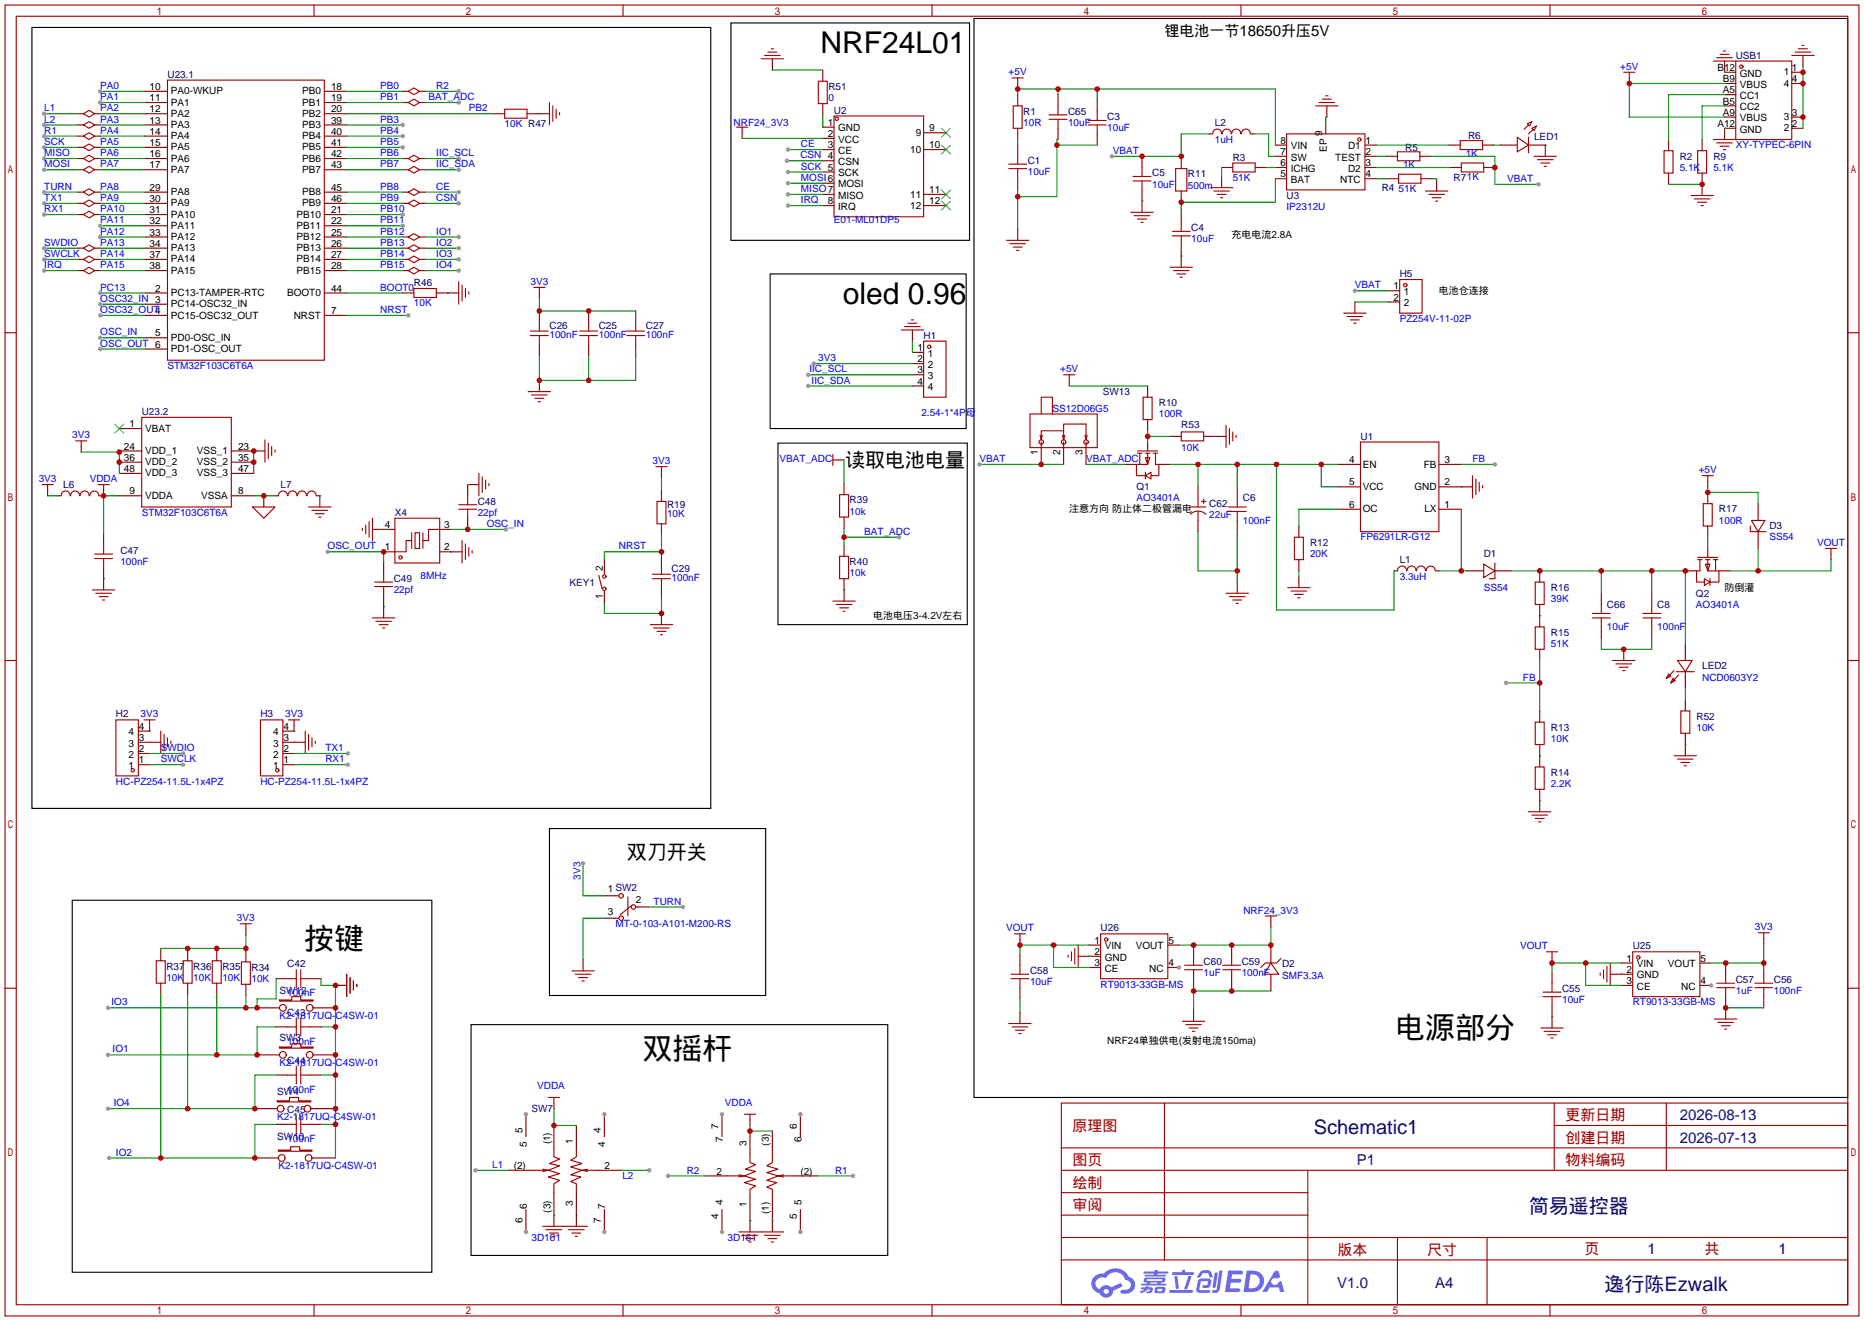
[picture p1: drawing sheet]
<svg xmlns="http://www.w3.org/2000/svg" width="423mm" height="299mm" viewBox="0 0 423 299" stroke-linecap="round" stroke-linejoin="round" font-family="sans-serif">
<defs><g id="words">
<g font-size="6.8">
<text x="186.1" y="12">NRF24L01</text>
<text x="191.1" y="68.9">oled 0.96</text>
<text x="69" y="215.2">按键</text>
<text x="316.4" y="235.3">电源部分</text>
<text x="145.7" y="240.1">双摇杆</text>
</g>
<g font-size="4.5">
<text x="191.6" y="105.8">读取电池电量</text>
<text x="142.1" y="194.7">双刀开关</text>
</g>
<g font-size="4.5" fill="#000080">
<text x="297.9" y="257.1">Schematic1</text>
<text x="346.7" y="274.9">简易遥控器</text>
<text x="363.8" y="292.7">逸行陈Ezwalk</text>
</g>
<text font-size="3.4" x="264" y="8.2">锂电池一节18650升压5V</text>
<g font-size="3.4" fill="#a00000">
<text x="243.2" y="256.5">原理图</text>
<text x="355" y="254">更新日期</text>
<text x="355" y="259">创建日期</text>
<text x="243.2" y="269.2">绘制</text>
<text x="243.2" y="264.1">图页</text>
<text x="355" y="264.1">物料编码</text>
<text x="243.2" y="274.3">审阅</text>
<text x="303.3" y="284.4">版本</text>
<text x="323.6" y="284.4">尺寸</text>
<text x="359.3" y="284.2">页</text>
<text x="386.5" y="284.2">共</text>
</g>
<g font-size="3.4" fill="#000080">
<text x="380.9" y="254">2026-08-13</text>
<text x="380.9" y="259">2026-07-13</text>
<text x="307.7" y="264.1">P1</text>
<text x="373.6" y="284.2">1</text>
<text x="403.3" y="284.2">1</text>
<text x="303.2" y="292.1">V1.0</text>
<text x="325.5" y="292.1">A4</text>
</g>
<g font-size="2.3" fill="#000080">
<text x="38" y="17.6">U23.1</text>
<text x="393.6" y="13.3">USB1</text>
<text x="187.8" y="20.4">R51</text>
<text x="189.1" y="25.7">U2</text>
<text x="232" y="26">R1</text>
<text x="242.2" y="26">C65</text>
<text x="251.1" y="27.3">C3</text>
<text x="275.5" y="28.5">L2</text>
<text x="318.6" y="34.1">R5</text>
<text x="332.9" y="31.6">R6</text>
<text x="347.9" y="31.8">LED1</text>
<text x="233" y="37.2">C1</text>
<text x="261.2" y="40">C5</text>
<text x="269.4" y="40.2">R11</text>
<text x="279.5" y="36.4">R3</text>
<text x="329.6" y="41">R71K</text>
<text x="380.9" y="36.2">R2</text>
<text x="388.5" y="36.2">R9</text>
<text x="291.7" y="45">U3</text>
<text x="313.3" y="43.3">R4</text>
<text x="270.1" y="52.4">C4</text>
<text x="93.9" y="64.9">R46</text>
<text x="317.4" y="62.8">H5</text>
<text x="124.6" y="74.5">C26</text>
<text x="135.8" y="74.5">C25</text>
<text x="146.4" y="74.5">C27</text>
<text x="209.4" y="76.8">H1</text>
<text x="250.1" y="89.5">SW13</text>
<text x="32.1" y="94.1">U23.2</text>
<text x="262.8" y="92">R10</text>
<text x="267.8" y="97.1">R53</text>
<text x="308.5" y="99.7">U1</text>
<text x="14.4" y="110.6">L6</text>
<text x="63.6" y="110.6">L7</text>
<text x="257.7" y="111.1">Q1</text>
<text x="281.8" y="113.6">C6</text>
<text x="89.5" y="116.9">X4</text>
<text x="108.3" y="114.4">C48</text>
<text x="151.3" y="115.2">R19</text>
<text x="192.7" y="114.1">R39</text>
<text x="274.2" y="114.9">C62</text>
<text x="389.8" y="116.2">R17</text>
<text x="401.2" y="120">D3</text>
<text x="27.3" y="125.6">C47</text>
<text x="297.1" y="123.8">R12</text>
<text x="89.3" y="131.9">C49</text>
<text x="152.3" y="129.6">C29</text>
<text x="192.7" y="128.1">R40</text>
<text x="317.4" y="127.6">L1</text>
<text x="336.4" y="126.3">D1</text>
<text x="129.2" y="132.9">KEY1</text>
<text x="351.7" y="133.9">R16</text>
<text x="364.4" y="137.8">C66</text>
<text x="375.8" y="137.8">C8</text>
<text x="384.6" y="135.3">Q2</text>
<text x="351.7" y="144.1">R15</text>
<text x="386" y="151.7">LED2</text>
<text x="26.3" y="162.7">H2</text>
<text x="59.1" y="162.7">H3</text>
<text x="351.7" y="165.7">R13</text>
<text x="384.7" y="163.2">R52</text>
<text x="351.7" y="175.9">R14</text>
<text x="249.6" y="211.2">U26</text>
<text x="370.2" y="215.2">U25</text>
<text x="37.7" y="219.8">R37</text>
<text x="43.8" y="219.8">R36</text>
<text x="50.4" y="219.8">R35</text>
<text x="57" y="220.1">R34</text>
<text x="65.2" y="219.3">C42</text>
<text x="233.6" y="220.8">C58</text>
<text x="272.9" y="218.8">C60</text>
<text x="281.6" y="218.8">C59</text>
<text x="290.7" y="219.3">D2</text>
<text x="63.4" y="225.4">SW12</text>
<text x="354.2" y="224.9">C55</text>
<text x="393.6" y="222.8">C57</text>
<text x="402.2" y="222.8">C56</text>
<text x="65.2" y="230.2">C43</text>
<text x="63.4" y="236.1">SW3</text>
<text x="65.2" y="241.1">C44</text>
<text x="62.9" y="248.2">SW4</text>
<text x="65.2" y="252.3">C45</text>
<text x="120.5" y="252.1">SW7</text>
<text x="62.9" y="258.4">SW10</text>
</g>
<g font-size="2.3" fill="#00f">
<text x="228.7" y="17.1">+5V</text>
<text x="367.4" y="15.8">+5V</text>
<text x="22.7" y="20.2">PA0</text>
<text x="22.7" y="22.7">PA1</text>
<text x="86.2" y="22.7">PB1</text>
<text x="86.2" y="20.2">PB0</text>
<text x="97.2" y="22.7">BAT_ADC</text>
<text x="98.9" y="20.2">R2</text>
<text x="187.8" y="23">0</text>
<text x="10" y="27.8">L2</text>
<text x="10" y="25.2">L1</text>
<text x="22.7" y="25.2">PA2</text>
<text x="22.7" y="27.8">PA3</text>
<text x="86.2" y="27.8">PB3</text>
<text x="106.3" y="25.2">PB2</text>
<text x="114.4" y="28.8">10K R47</text>
<text x="166.4" y="28.5">NRF24_3V3</text>
<text x="232" y="28.5">10R</text>
<text x="242.2" y="28.5">10uF</text>
<text x="251.1" y="29.8">10uF</text>
<text x="10" y="32.9">SCK</text>
<text x="10" y="35.4">MISO</text>
<text x="10" y="30.3">R1</text>
<text x="22.7" y="30.3">PA4</text>
<text x="22.7" y="32.9">PA5</text>
<text x="22.7" y="35.4">PA6</text>
<text x="86.2" y="35.4">PB6</text>
<text x="86.2" y="32.9">PB5</text>
<text x="86.2" y="30.3">PB4</text>
<text x="98.9" y="35.4">IIC_SCL</text>
<text x="181.5" y="35.9">CSN 4</text>
<text x="181.6" y="33.4">CE</text>
<text x="252.3" y="34.9">VBAT</text>
<text x="275.5" y="32.3">1uH</text>
<text x="332.4" y="35.7">1K</text>
<text x="393.6" y="33.6">XY-TYPEC-6PIN</text>
<text x="10" y="37.9">MOSI</text>
<text x="22.7" y="37.9">PA7</text>
<text x="86.2" y="37.9">PB7</text>
<text x="98.9" y="37.9">IIC_SDA</text>
<text x="181.6" y="38.4">SCK 5</text>
<text x="181.6" y="41">MOSI6</text>
<text x="233" y="39.7">10uF</text>
<text x="279.5" y="41">51K</text>
<text x="318.1" y="38.2">1K</text>
<text x="341.8" y="41.2">VBAT</text>
<text x="380.9" y="38.7">5.1K</text>
<text x="388.5" y="38.7">5.1K</text>
<text x="10" y="45.6">TX1</text>
<text x="10" y="43">TURN</text>
<text x="22.7" y="43">PA8</text>
<text x="22.7" y="45.6">PA9</text>
<text x="86.2" y="45.6">PB9</text>
<text x="86.2" y="43">PB8</text>
<text x="98.9" y="43">CE</text>
<text x="98.9" y="45.6">CSN</text>
<text x="181.6" y="43.5">MISO7</text>
<text x="181.6" y="46.1">IRQ</text>
<text x="261.2" y="42.5">10uF</text>
<text x="269.4" y="42.8">500m</text>
<text x="291.7" y="47.6">IP2312U</text>
<text x="317.1" y="43.5">51K</text>
<text x="10" y="48.1">RX1</text>
<text x="22.7" y="48.1">PA10</text>
<text x="22.7" y="50.6">PA11</text>
<text x="22.7" y="53.2">PA12</text>
<text x="86.2" y="53.2">PB12</text>
<text x="86.2" y="50.6">PB11</text>
<text x="86.2" y="48.1">PB10</text>
<text x="98.9" y="53.2">IO1</text>
<text x="189.1" y="50.6">E01-ML01DP5</text>
<text x="10" y="55.7">SWDIO</text>
<text x="10" y="58.3">SWCLK</text>
<text x="22.7" y="55.7">PA13</text>
<text x="22.7" y="58.3">PA14</text>
<text x="86.2" y="58.3">PB14</text>
<text x="86.2" y="55.7">PB13</text>
<text x="98.9" y="55.7">IO2</text>
<text x="98.9" y="58.3">IO3</text>
<text x="270.1" y="55">10uF</text>
<text x="10" y="60.8">IRQ</text>
<text x="22.7" y="60.8">PA15</text>
<text x="22.7" y="65.9">PC13</text>
<text x="86.2" y="65.9">BOOT0</text>
<text x="86.2" y="60.8">PB15</text>
<text x="98.9" y="60.8">IO4</text>
<text x="120.3" y="64.6">3V3</text>
<text x="307.2" y="65.4">VBAT</text>
<text x="22.7" y="68.4">OSC32_IN 3</text>
<text x="22.7" y="71">OSC32_OUT</text>
<text x="86.2" y="71">NRST</text>
<text x="93.9" y="69.4">10K</text>
<text x="22.7" y="76">OSC_IN</text>
<text x="124.6" y="76.5">100nF</text>
<text x="135.8" y="76.5">100nF</text>
<text x="146.4" y="76.5">100nF</text>
<text x="317.4" y="73">PZ254V-11-02P</text>
<text x="22.7" y="78.6">OSC_OUT 6</text>
<text x="38" y="83.7">STM32F103C6T6A</text>
<text x="185.5" y="81.9">3V3</text>
<text x="183.5" y="84.4">IIC_SCL</text>
<text x="184" y="87">IIC_SDA</text>
<text x="240.4" y="84.4">+5V</text>
<text x="208.9" y="94.3">2.54-1*4P母</text>
<text x="238.6" y="93.3">SS12D06G5</text>
<text x="262.8" y="94.6">100R</text>
<text x="16.4" y="99.4">3V3</text>
<text x="148" y="105.2">3V3</text>
<text x="176.8" y="104.7">VBAT_ADC</text>
<text x="222.1" y="104.7">VBAT</text>
<text x="246.3" y="104.7">VBAT_ADC</text>
<text x="267.8" y="102.2">10K</text>
<text x="333.9" y="104.7">FB</text>
<text x="385.2" y="107.3">+5V</text>
<text x="8.8" y="109.3">3V3</text>
<text x="20.3" y="109.3">VDDA</text>
<text x="257.7" y="113.6">AO3401A</text>
<text x="32.1" y="116.9">STM32F103C6T6A</text>
<text x="108.3" y="116.9">22pf</text>
<text x="110.4" y="119.5">OSC_IN</text>
<text x="151.3" y="117.2">10K</text>
<text x="192.7" y="116.7">10k</text>
<text x="274.2" y="117.4">22uF</text>
<text x="281.8" y="118.7">100nF</text>
<text x="389.8" y="118.7">100R</text>
<text x="74.3" y="124.6">OSC_OUT</text>
<text x="140.3" y="124.6">NRST</text>
<text x="196" y="121.2">BAT_ADC</text>
<text x="308.5" y="122.5">FP6291LR-G12</text>
<text x="401.2" y="122.5">SS54</text>
<text x="412" y="123.8">VOUT</text>
<text x="27.3" y="128.1">100nF</text>
<text x="95.4" y="131.2">8MHz</text>
<text x="152.3" y="131.7">100nF</text>
<text x="192.7" y="130.6">10k</text>
<text x="297.1" y="126.3">20K</text>
<text x="317.4" y="131.4">3.3uH</text>
<text x="89.3" y="134.5">22pf</text>
<text x="336.4" y="133.9">SS54</text>
<text x="351.7" y="136.5">39K</text>
<text x="384.6" y="137.9">AO3401A</text>
<text x="364.4" y="142.8">10uF</text>
<text x="375.8" y="142.8">100nF</text>
<text x="351.7" y="146.6">51K</text>
<text x="345.3" y="154.3">FB</text>
<text x="386" y="154.3">NCD0603Y2</text>
<text x="31.9" y="162.7">3V3</text>
<text x="64.7" y="162.7">3V3</text>
<text x="384.7" y="165.7">10K</text>
<text x="36.4" y="172.8">SWCLK</text>
<text x="36.4" y="170.3">SWDIO</text>
<text x="73.8" y="170.3">TX1</text>
<text x="73.8" y="172.8">RX1</text>
<text x="351.7" y="168.2">10K</text>
<text x="26.3" y="177.9">HC-PZ254-11.5L-1x4PZ</text>
<text x="59.1" y="177.9">HC-PZ254-11.5L-1x4PZ</text>
<text x="351.7" y="178.4">2.2K</text>
<text x="131.7" y="199.4" transform="rotate(-90 131.7 199.4)">3V3</text>
<text x="53.7" y="208.9">3V3</text>
<text x="148.2" y="205.1">TURN</text>
<text x="281.9" y="207.1">NRF24_3V3</text>
<text x="139.6" y="210.1">MT-0-103-A101-M200-RS</text>
<text x="228.1" y="211.2">VOUT</text>
<text x="344.7" y="215.2">VOUT</text>
<text x="397.9" y="210.9">3V3</text>
<text x="272.9" y="221.3">1uF</text>
<text x="281.6" y="221.3">100nF</text>
<text x="290.7" y="221.8">SMF3.3A</text>
<text x="25.3" y="227.9">IO3</text>
<text x="37.7" y="222.3">10K</text>
<text x="43.8" y="222.3">10K</text>
<text x="50.4" y="222.3">10K</text>
<text x="57" y="222.6">10K</text>
<text x="65.2" y="225.9">100nF</text>
<text x="233.6" y="223.4">10uF</text>
<text x="249.6" y="223.9">RT9013-33GB-MS</text>
<text x="354.2" y="227.4">10uF</text>
<text x="370.2" y="227.9">RT9013-33GB-MS</text>
<text x="393.6" y="225.4">1uF</text>
<text x="402.2" y="225.4">100nF</text>
<text x="63.4" y="231">K2-1817UQ-C4SW-01</text>
<text x="25.5" y="238.6">IO1</text>
<text x="65.2" y="236.8">100nF</text>
<text x="63.4" y="241.6">K2-1817UQ-C4SW-01</text>
<text x="25.8" y="250.8">IO4</text>
<text x="65.2" y="247.7">100nF</text>
<text x="121.8" y="247">VDDA</text>
<text x="164.4" y="250.8">VDDA</text>
<text x="62.9" y="253.8">K2-1817UQ-C4SW-01</text>
<text x="26.3" y="262">IO2</text>
<text x="65.2" y="258.9">100nF</text>
<text x="63.1" y="265">K2-1817UQ-C4SW-01</text>
<text x="111.6" y="264.8">L1</text>
<text x="141.1" y="267.3">L2</text>
<text x="155.7" y="266">R2</text>
<text x="189.4" y="266">R1</text>
<text x="120.5" y="281.3">3D161</text>
<text x="165" y="281.3">3D161</text>
</g>
<g font-size="2.3">
<text x="389.4" y="16.1">B12</text>
<text x="394.5" y="17.3">GND</text>
<text x="404.5" y="17.1">1</text>
<text x="406.3" y="16.1">1</text>
<text x="33.9" y="20.4">10</text>
<text x="33.9" y="22.9">11</text>
<text x="38.7" y="21.4">PA0-WKUP</text>
<text x="38.7" y="23.9">PA1</text>
<text x="68.5" y="21.4">PB0</text>
<text x="68.5" y="23.9">PB1</text>
<text x="75.1" y="20.4">18</text>
<text x="75.1" y="22.9">19</text>
<text x="390.7" y="21.2">A5</text>
<text x="390.7" y="23.7">B5</text>
<text x="390.7" y="18.6">B9</text>
<text x="394.5" y="22.4">CC1</text>
<text x="394.5" y="19.9">VBUS</text>
<text x="404.5" y="19.6">4</text>
<text x="406.3" y="18.6">4</text>
<text x="33.9" y="25.5">12</text>
<text x="33.9" y="28">13</text>
<text x="38.7" y="26.5">PA2</text>
<text x="38.7" y="29">PA3</text>
<text x="68.5" y="26.5">PB2</text>
<text x="68.5" y="29">PB3</text>
<text x="75.1" y="25.5">20</text>
<text x="75.1" y="28">39</text>
<text x="187.7" y="28.5">1</text>
<text x="190" y="29.8">GND</text>
<text x="210.7" y="29.8">9</text>
<text x="389.4" y="28.8">A12</text>
<text x="390.7" y="26.2">A9</text>
<text x="394.5" y="27.5">VBUS</text>
<text x="394.5" y="25">CC2</text>
<text x="404.5" y="29.8">2</text>
<text x="404.5" y="27.2">3</text>
<text x="406.3" y="28.8">2</text>
<text x="406.3" y="26.2">3</text>
<text x="33.9" y="30.6">14</text>
<text x="33.9" y="33.1">15</text>
<text x="33.9" y="35.6">16</text>
<text x="38.7" y="31.6">PA4</text>
<text x="38.7" y="34.1">PA5</text>
<text x="68.5" y="31.6">PB4</text>
<text x="68.5" y="34.1">PB5</text>
<text x="75.1" y="30.6">40</text>
<text x="75.1" y="33.1">41</text>
<text x="75.1" y="35.6">42</text>
<text x="187.7" y="31.1">2</text>
<text x="187.7" y="33.6">3</text>
<text x="190" y="32.3">VCC</text>
<text x="190" y="34.9">CE</text>
<text x="206.4" y="34.6">10</text>
<text x="207.7" y="30.8">9</text>
<text x="210.7" y="33.6">10</text>
<text x="290.3" y="35.1">7</text>
<text x="290.3" y="32.6">8</text>
<text x="292.7" y="33.9">VIN</text>
<text x="299.8" y="30.8" transform="rotate(-90 299.8 30.8)">9</text>
<text x="300.8" y="34.4" transform="rotate(-90 300.8 34.4)">EP</text>
<text x="305.7" y="33.9">D1</text>
<text x="309.6" y="32.6">1</text>
<text x="309.6" y="35.1">2</text>
<text x="394.5" y="30">GND</text>
<text x="33.9" y="38.2">17</text>
<text x="38.7" y="36.6">PA6</text>
<text x="38.7" y="39.2">PA7</text>
<text x="68.5" y="36.6">PB6</text>
<text x="68.5" y="39.2">PB7</text>
<text x="75.1" y="38.2">43</text>
<text x="190" y="37.4">CSN</text>
<text x="190" y="39.9">SCK</text>
<text x="290.3" y="40.2">5</text>
<text x="290.3" y="37.7">6</text>
<text x="292.7" y="41.5">BAT</text>
<text x="292.7" y="38.9">ICHG</text>
<text x="292.7" y="36.4">SW</text>
<text x="302.8" y="36.4">TEST</text>
<text x="303.9" y="41.5">NTC</text>
<text x="305.7" y="38.9">D2</text>
<text x="309.6" y="37.7">3</text>
<text x="309.6" y="40.2">4</text>
<text x="33.9" y="43.3">29</text>
<text x="33.9" y="45.8">30</text>
<text x="38.7" y="44.3">PA8</text>
<text x="38.7" y="46.8">PA9</text>
<text x="68.5" y="44.3">PB8</text>
<text x="68.5" y="46.8">PB9</text>
<text x="75.1" y="43.3">45</text>
<text x="75.1" y="45.8">46</text>
<text x="187.7" y="46.3">8</text>
<text x="190" y="42.5">MOSI</text>
<text x="190" y="45">MISO</text>
<text x="190" y="47.6">IRQ</text>
<text x="206.4" y="44.8">11</text>
<text x="206.4" y="47.3">12</text>
<text x="210.7" y="43.8">11</text>
<text x="210.7" y="46.3">12</text>
<text x="33.9" y="48.3">31</text>
<text x="33.9" y="50.9">32</text>
<text x="33.9" y="53.4">33</text>
<text x="38.7" y="49.3">PA10</text>
<text x="38.7" y="51.9">PA11</text>
<text x="67.2" y="49.3">PB10</text>
<text x="67.2" y="51.9">PB11</text>
<text x="75.1" y="48.3">21</text>
<text x="75.1" y="50.9">22</text>
<text x="75.1" y="53.4">25</text>
<text x="279.3" y="53.9">充电电流2.8A</text>
<text x="33.9" y="56">34</text>
<text x="33.9" y="58.5">37</text>
<text x="38.7" y="54.4">PA12</text>
<text x="38.7" y="57">PA13</text>
<text x="38.7" y="59.5">PA14</text>
<text x="67.2" y="54.4">PB12</text>
<text x="67.2" y="57">PB13</text>
<text x="67.2" y="59.5">PB14</text>
<text x="75.1" y="56">26</text>
<text x="75.1" y="58.5">27</text>
<text x="33.9" y="61">38</text>
<text x="38.7" y="62">PA15</text>
<text x="67.2" y="62">PB15</text>
<text x="75.1" y="61">28</text>
<text x="316" y="65.6">1</text>
<text x="35.2" y="66.1">2</text>
<text x="35.2" y="71.2">4</text>
<text x="38.7" y="67.1">PC13-TAMPER-RTC</text>
<text x="38.7" y="69.7">PC14-OSC32_IN</text>
<text x="65.1" y="67.1">BOOT0</text>
<text x="75.1" y="71.2">7</text>
<text x="75.1" y="66.1">44</text>
<text x="316" y="68.1">2</text>
<text x="318.3" y="66.9">1</text>
<text x="318.3" y="69.4">2</text>
<text x="326.3" y="66.6">电池仓连接</text>
<text x="35.2" y="76.3">5</text>
<text x="38.7" y="72.2">PC15-OSC32_OUT</text>
<text x="38.7" y="77.3">PD0-OSC_IN</text>
<text x="66.6" y="72.2">NRST</text>
<text x="38.7" y="79.8">PD1-OSC_OUT</text>
<text x="208" y="79.6">1</text>
<text x="208" y="82.1">2</text>
<text x="210.4" y="80.8">1</text>
<text x="210.4" y="83.4">2</text>
<text x="208" y="84.7">3</text>
<text x="208" y="87.2">4</text>
<text x="210.4" y="85.9">3</text>
<text x="210.4" y="88.5">4</text>
<text x="28.1" y="101.9">24</text>
<text x="29.3" y="96.8">1</text>
<text x="32.9" y="97.9">VBAT</text>
<text x="54" y="101.9">23</text>
<text x="28.1" y="104.5">36</text>
<text x="28.1" y="107">48</text>
<text x="32.9" y="102.9">VDD_1</text>
<text x="32.9" y="105.5">VDD_2</text>
<text x="44.6" y="102.9">VSS_1</text>
<text x="44.6" y="105.5">VSS_2</text>
<text x="54" y="104.5">35</text>
<text x="54" y="107">47</text>
<text x="235.3" y="103.2" transform="rotate(-90 235.3 103.2)">1</text>
<text x="240.4" y="103.2" transform="rotate(-90 240.4 103.2)">2</text>
<text x="245.5" y="103.2" transform="rotate(-90 245.5 103.2)">3</text>
<text x="306" y="105">4</text>
<text x="309" y="106">EN</text>
<text x="322.9" y="106">FB</text>
<text x="327.5" y="105">3</text>
<text x="29.3" y="112.1">9</text>
<text x="32.9" y="113.1">VDDA</text>
<text x="32.9" y="108">VDD_3</text>
<text x="44.6" y="108">VSS_3</text>
<text x="45.6" y="113.1">VSSA</text>
<text x="54" y="112.1">8</text>
<text x="306" y="110.1">5</text>
<text x="309" y="111.1">VCC</text>
<text x="320.7" y="111.1">GND</text>
<text x="327.5" y="110.1">2</text>
<text x="87.3" y="119.7">4</text>
<text x="100.7" y="119.7">3</text>
<text x="242.4" y="116.2">注意方向 防止体二极管漏电</text>
<text x="306" y="115.1">6</text>
<text x="309" y="116.1">OC</text>
<text x="323" y="116.1">LX</text>
<text x="327.5" y="115.1">1</text>
<text x="87.3" y="124.8">1</text>
<text x="100.7" y="124.8">2</text>
<text x="136.7" y="129.4" transform="rotate(-90 136.7 129.4)">2</text>
<text x="136.7" y="135.8" transform="rotate(-90 136.7 135.8)">1</text>
<text x="391" y="133.9">防倒灌</text>
<text x="198" y="140.3">电池电压3-4.2V左右</text>
<text x="29.2" y="166.7">4</text>
<text x="31.5" y="168">3</text>
<text x="31.5" y="165.4">4</text>
<text x="61.9" y="166.7">4</text>
<text x="64.3" y="168">3</text>
<text x="64.3" y="165.4">4</text>
<text x="29.2" y="171.8">2</text>
<text x="29.2" y="169.2">3</text>
<text x="31.5" y="173">1</text>
<text x="31.5" y="170.5">2</text>
<text x="61.9" y="171.8">2</text>
<text x="61.9" y="169.2">3</text>
<text x="64.3" y="173">1</text>
<text x="64.3" y="170.5">2</text>
<text x="29.2" y="174.3">1</text>
<text x="61.9" y="174.3">1</text>
<text x="137.8" y="202.3">1 SW2</text>
<text x="137.8" y="207.4">3</text>
<text x="144.2" y="204.8">2</text>
<text x="248.2" y="213.9">1</text>
<text x="250.5" y="215.2">VIN</text>
<text x="257.6" y="215.2">VOUT</text>
<text x="264.9" y="213.9">5</text>
<text x="248.2" y="219">3</text>
<text x="248.2" y="216.5">2</text>
<text x="250.5" y="220.3">CE</text>
<text x="250.5" y="217.7">GND</text>
<text x="260.6" y="220.3">NC</text>
<text x="264.9" y="219">4</text>
<text x="368.8" y="220.5">2</text>
<text x="368.8" y="218">1</text>
<text x="371.1" y="221.8">GND</text>
<text x="371.1" y="219.3">VIN</text>
<text x="378.2" y="219.3">VOUT</text>
<text x="385.6" y="218">5</text>
<text x="368.8" y="223.1">3</text>
<text x="371.1" y="224.4">CE</text>
<text x="381.2" y="224.4">NC</text>
<text x="385.6" y="223.1">4</text>
<text x="251.1" y="236.6">NRF24单独供电(发射电流150ma)</text>
<text x="118.5" y="256.9" transform="rotate(-90 118.5 256.9)">5</text>
<text x="136.2" y="256.9" transform="rotate(-90 136.2 256.9)">4</text>
<text x="162.9" y="255.9" transform="rotate(-90 162.9 255.9)">7</text>
<text x="180.7" y="255.9" transform="rotate(-90 180.7 255.9)">6</text>
<text x="119.5" y="259.9" transform="rotate(-90 119.5 259.9)">5</text>
<text x="124.8" y="259.4" transform="rotate(-90 124.8 259.4)">(1)</text>
<text x="129.9" y="259.4" transform="rotate(-90 129.9 259.4)">1</text>
<text x="137.3" y="259.9" transform="rotate(-90 137.3 259.9)">4</text>
<text x="163.9" y="259" transform="rotate(-90 163.9 259)">7</text>
<text x="169.3" y="259.7" transform="rotate(-90 169.3 259.7)">3</text>
<text x="174.3" y="259.7" transform="rotate(-90 174.3 259.7)">(3)</text>
<text x="181.7" y="259" transform="rotate(-90 181.7 259)">6</text>
<text x="116.5" y="265">(2)</text>
<text x="137" y="265">2</text>
<text x="162.4" y="266.3">2</text>
<text x="181.5" y="266.3">(2)</text>
<text x="119.5" y="274.2" transform="rotate(-90 119.5 274.2)">6</text>
<text x="124.8" y="274.9" transform="rotate(-90 124.8 274.9)">(3)</text>
<text x="129.9" y="273.4" transform="rotate(-90 129.9 273.4)">3</text>
<text x="137.3" y="274.2" transform="rotate(-90 137.3 274.2)">7</text>
<text x="163.9" y="273.2" transform="rotate(-90 163.9 273.2)">4</text>
<text x="169.3" y="273.7" transform="rotate(-90 169.3 273.7)">1</text>
<text x="174.3" y="275.2" transform="rotate(-90 174.3 275.2)">(1)</text>
<text x="181.7" y="273.2" transform="rotate(-90 181.7 273.2)">5</text>
<text x="118.5" y="277.2" transform="rotate(-90 118.5 277.2)">6</text>
<text x="136.2" y="277.2" transform="rotate(-90 136.2 277.2)">7</text>
<text x="162.9" y="276.2" transform="rotate(-90 162.9 276.2)">4</text>
<text x="180.7" y="276.2" transform="rotate(-90 180.7 276.2)">5</text>
</g>
</g></defs>
<path d="M220.9 4.2h198.1v244.6h-198.1z" fill="none" stroke="#000" stroke-width=".25"/>
<path d="M363.1 134.5v2.5M363.1 142.1v2.6M170.1 256.4v5.1M175.1 256.4v5.1M159.9 266.6h5.1M163.7 274.2v5.1M170.1 271.7v5M175.1 271.7v5M180.2 266.6h5.1" fill="none" stroke="#870000" stroke-width=".25"/>
<path d="M361.1 139.1h4M363.1 137v2.1M361.1 140.1h4M363.1 140.1v2M165 266.6h3.8M167.5 266.3l1.3 .3M168.8 266.6l-1.3 .2M170.1 261.5v2l1.2 .5-2.3 1 2.3 .6-2.5 1 2.5 .7-2.5 .8 2.5 .8-1.2 .7v2.1M175.1 261.5v2l-1.2 .8 2.5 .7-2.5 .8 2.5 .8-2.5 1 2.2 .5-2.2 1 1.2 .5v2.1M176.4 266.6h3.8M176.4 266.6l1.3 .2M177.7 266.3l-1.3 .3" fill="none" stroke="#a10000" stroke-width=".25"/>
<circle cx="163.7" cy="279.3" r=".51" fill="#999"/>
<path d="M181.5 274.2v5.1" fill="none" stroke="#870000" stroke-width=".25"/>
<circle cx="181.5" cy="279.3" r=".51" fill="#999"/>
<path d="M181.5 252.6v5.1" fill="none" stroke="#870000" stroke-width=".25"/>
<circle cx="181.5" cy="252.6" r=".51" fill="#999"/>
<path d="M163.7 252.6v5.1" fill="none" stroke="#870000" stroke-width=".25"/>
<circle cx="163.7" cy="252.6" r=".51" fill="#999"/>
<path d="M120.5 265.3h3.8M123.1 265l1.2 .3M124.3 265.3l-1.2 .3M125.6 260.2v2.1l1.3 .5-2.3 1 2.3 .5-2.6 1 2.6 .8-2.6 .7 2.6 .8-1.3 .8v2M130.7 260.2v2.1l-1.3 .7 2.6 .8-2.6 .7 2.6 .8-2.6 1 2.3 .5-2.3 1 1.3 .6v2M132 265.3h3.8M132 265.3l1.2 .3M133.2 265l-1.2 .3" fill="none" stroke="#a10000" stroke-width=".25"/>
<path d="M125.6 255.1v5.1M130.7 255.1v5.1M137 252.6v5.1M115.4 265.3h5.1M125.6 270.4v5.1M130.7 270.4v5.1M135.8 265.3h5" fill="none" stroke="#870000" stroke-width=".25"/>
<circle cx="137" cy="252.6" r=".51" fill="#999"/>
<path d="M119.3 252.6v5.1" fill="none" stroke="#870000" stroke-width=".25"/>
<circle cx="119.3" cy="252.6" r=".51" fill="#999"/>
<path d="M119.3 274.2v5.1" fill="none" stroke="#870000" stroke-width=".25"/>
<circle cx="119.3" cy="279.3" r=".51" fill="#999"/>
<path d="M137 274.2v5.1" fill="none" stroke="#870000" stroke-width=".25"/>
<circle cx="137" cy="279.3" r=".51" fill="#999"/>
<g fill="none" stroke="#870000" stroke-width=".25">
<path d="M239.9 21.5v2.5M239.9 29.1v2.5M248.8 22.7v2.6M248.8 30.4v2.5M236.1 100.2v5.1M241.2 100.2v5.1M246.3 100.2v5.1M271.7 110.4v2.5M271.7 118v2.5M280.5 132v2.5M415.2 125.6v1.3M351.9 217v1.3"/>
<path d="M385.4 218.3h2.6M391.3 218.3v2.6M399.9 212.7v1.3M399.9 218.3v2.6M351.9 220.3v2.6M351.9 228v5M365.1 220.9h2.6M385.4 223.4h2.6M391.3 225.9v5.1M399.9 225.9v2.6M125.6 250.1v1.2M170.1 253.9v1.2"/>
<path d="M125.6 275.5v2.5M130.7 275.5v2.5M170.1 276.7v2.6M175.1 276.7v2.6"/>
</g>
<g fill="none" stroke="#a10000" stroke-width=".25">
<path d="M237.9 27.1h4M237.9 26h4M239.9 24v2M239.9 27.1v2M246.8 28.3h4M246.8 27.3h4M248.8 25.3v2M248.8 28.3v2.1M233.6 93.9h15.2v7.6h-15.2zM235.8 98.7l.3 1M236.1 99.7v-2h5.1v2M236.1 93.9v-3.9h2.5v3.9"/>
<path d="M236.3 98.7l-.2 1M240.9 98.7l.3 1M241.2 97.7v-1.6h5.1v3.1M241.4 98.7l-.2 1M246 98.7l.3 1 .2-1M269.9 114.9h3.5M269.9 116.6a2.54 2.54 0 0 1 3.5 0M271.7 112.9v2M271.7 116v2M272.4 113.7h1M272.9 113.2v1M278 134.5h5.1"/>
<path d="M278.8 135.3h3.5M279.5 136h2.1M280.3 136.8h.5M413.9 124.3h2.5M415.2 124.3v1.3M350.6 215.8h2.6M351.9 215.8v1.2M363.6 219.8v2.1M364.4 219.1v3.5M365.1 218.3v5.1M398.7 211.5h2.5M399.9 211.5v1.2"/>
<path d="M349.4 233h5.1M349.9 225.9h4M349.9 224.9h4M350.1 233.8h3.6M350.9 234.6h2M351.7 235.3h.5M351.9 222.9v2M351.9 225.9v2.1M362.8 220.6v.5M388.7 231h5.1M389.3 223.9h4M389.3 222.9h4"/>
<path d="M389.5 231.8h3.6M390.3 232.5h2M391 233.3h.5M391.3 220.9v2M391.3 223.9v2M397.9 223.9h4.1M397.9 222.9h4.1M399.9 220.9v2M399.9 223.9v2M124.3 248.8h2.6M125.6 248.8v1.3M168.8 252.6h2.5"/>
<path d="M170.1 252.6v1.3M123.1 278h10.1M123.8 278.8h3.6M124.6 279.5h2M128.9 278.8h3.6M129.7 279.5h2M167.5 279.3h10.2M125.3 280.3h.6M130.4 280.3h.5M168.3 280h3.5M169 280.8h2.1M169.8 281.6h.5"/>
<path d="M173.4 280h3.5M174.1 280.8h2M174.9 281.6h.5"/>
<circle cx="236.1" cy="100.2" r=".51"/>
<circle cx="241.2" cy="100.2" r=".51"/>
<circle cx="246.3" cy="100.2" r=".51"/>
</g>
<circle cx="388" cy="223.4" r=".51" fill="#999"/>
<g fill="none" stroke="#870000" stroke-width=".25">
<path d="M230.8 18.9v1.3M369.4 17.7v1.2M391 18.9h2.6M391 13.8v2.6h2.6M406.3 18.9h2.5M406.3 16.4h2.5M408.8 12.6v2.5M230.8 21.5v2.5M230.8 29.1v2.5M230.8 32.6v2.6M259 35.4v2.6M267.8 35.7v2.5"/>
<path d="M274.2 30.4h.8M277 38h2.5M283.6 30.4h.8M284.6 38h2.5M289.2 38h2.5M289.2 35.4h2.5M289.2 32.9h2.5M300.6 27.8v2.6M300.9 24v2.5M309.5 38h2.5M309.5 35.4h2.5M309.5 32.9h2.5"/>
<path d="M314.3 35.4h2.6M321.9 35.4h2.6M328.5 32.9h2.6M328.8 38h2.5M336.2 32.9h2.5M336.4 38h2.6M340.2 32.9h3.8M346.6 32.9h3.8v2.5M378.3 31.6v2.6M378.3 39.2v2.6M386 31.6v2.6M386 39.2v5.1"/>
<path d="M391 26.5h2.6M391 21.5h2.6M391 24h2.6M393.6 29.1h-2.6v2.5M406.3 29.1h2.5M406.3 26.5h2.5M230.8 40.3v2.5M230.8 51.9v2.6M259 43.1v5M267.8 43.3v2.5M267.8 47.9v2.5M267.8 55.5v5.1"/>
<path d="M277 40v2.5M289.2 40.5h2.5M309.5 40.5h2.5M314.6 40.5h2.5M322.2 40.5h2.5M325.8 40.8v2.5M242.4 86.2v1.3M260.2 87.5v2.5M260.2 95.1v2.6M265.3 98.9h2.5M272.9 98.9h5.1M255.1 105.3h2.6"/>
<path d="M260.2 100.2v2M262.8 105.3h2.5M280.5 110.4v2.5M280.5 118v2.5M294.5 119.3v2.5M303.4 110.4h5.1M303.4 115.4h5.1M303.4 105.3h5.1M326.3 110.4h7.6M326.3 115.4h5M326.3 105.3h5M387.2 109.1v1.3"/>
<path d="M387.2 111.6v2.6M387.2 119.3v2.5M398.7 114.2v3.8M294.5 126.9v2.5M294.5 130.7v2.5M316.1 129.4h.8M325.5 129.4h.8M332.6 129.4h3.8M339 129.4h3.8M349.1 129.4v2.6M349.1 137v5.1M374.5 134.5v2.5"/>
<path d="M382.1 129.4h2.6M387.2 124.3v2.1M389.8 129.4h2.5M398.7 120.5v3.8M349.1 147.2v2.5M368.2 147.2v2.5M374.5 142.1v2.6M382.1 145.9v3.8M382.1 152.3v3.8M382.1 158.6v2.6M349.1 161.2v2.5M349.1 168.8v5.1"/>
<path d="M349.1 178.9v5.1M382.1 166.2v5.1M36.4 215.3v2.5M42.5 215.3v2.5M49.1 215.3v2.5M55.8 210.7v1.3M55.8 215.5v2.6M132.2 217.6v2.5M137 203.1h2.6M137 208.2h2.6M144.7 205.6h2.5M231.3 213v1.2"/>
<path d="M231.3 216.3v2.5M244.5 216.8h2.5M264.8 214.2h2.5M264.8 219.3h2.5M270.6 214.2v2.6M279.3 214.2v2.6M288.2 208.9v1.3M288.2 214.5v3.8M367.7 218.3h2.5M36.4 222.9v2.5M42.5 222.9v2.5M49.1 222.9v2.5"/>
<path d="M55.8 223.1v2.6M58.3 228.5h5.1M58.3 239.1h5.1M62.6 232.8h2.6M62.6 221.9h2.6M70.2 232.8h2.6M70.2 221.9h2.6M71 228.5h5.1M71 239.1h5.1M76.1 223.4h2.5M231.3 223.9v2.5M231.3 229.5v2.5"/>
<path d="M270.6 221.9v2.5M270.6 229v2.5M279.3 221.9v2.5M288.2 220.9v3.8M367.7 223.4h2.5M367.7 220.9h2.5M57.8 251.3h5.1M62.6 254.9h2.6M62.6 243.7h2.6M70.2 254.9h2.6M70.2 243.7h2.6M70.5 251.3h5.1"/>
<path d="M58 262.5h5.1M70.7 262.5h5.1"/>
</g>
<g fill="none" stroke="#a10000" stroke-width=".25">
<path d="M229.5 17.7h2.5M230.8 17.7v1.2M368.2 16.4h2.5M369.4 16.4v1.3M388.5 13.8h5.1M389.3 13.1h3.5M390 12.3h2M390.8 11.6h.5M393.6 13.8h12.7v17.8h-12.7zM406.3 12.6h5.1M407 11.8h3.6M407.8 11h2"/>
<path d="M408.6 10.3h.5M228.7 38.2h4.1M228.7 37.2h4.1M229.7 24h2.1v5.1h-2.1zM230.8 35.2v2M230.8 38.2v2.1M259 38v2M266.6 38.2h2.5v5.1h-2.5zM275 30.3a1.01 1.01 0 0 1 1-1 1.01 1.01 0 0 1 1 1M277.1 30.3a1.01 1.01 0 0 1 1.1-1 1.01 1.01 0 0 1 1 1M279.3 30.3a1.01 1.01 0 0 1 1-1 1.01 1.01 0 0 1 1 1M279.5 37h5.1v2h-5.1z"/>
<path d="M281.5 30.3a1.01 1.01 0 0 1 1-1 1.01 1.01 0 0 1 1 1M291.7 30.4h17.8v12.7h-17.8zM298.3 24h5.1M299.1 23.2h3.5M299.8 22.5h2.1M300.6 21.7h.5M316.9 34.4h5v2h-5zM317.1 39.5h5.1v2h-5.1zM331.1 31.9h5.1v2h-5.1zM331.3 37h5.1v2h-5.1zM344 31.1l2.6 1.8-2.6 1.5zM346.3 28.1l1-.5-.5 1z"/>
<path d="M346.6 31.1v3.6M346.6 28.3l-1 1M347.3 29.1l1.1-.5-.5 1zM347.6 29.3l-1 1.1M347.9 35.4h5M348.6 36.2h3.6M349.4 37h2M350.1 37.7h.5M377.3 34.2h2v5h-2zM384.9 34.2h2.1v5h-2.1zM388.5 31.6h5.1M389.3 32.4h3.5"/>
<path d="M390 33.1h2M390.8 33.9h.5M228.2 54.5h5.1M229 55.2h3.5M229.7 56h2.1M230.5 56.8h.5M256.4 48.1h5.1M256.9 41h4.1M256.9 40h4.1M257.2 48.9h3.5M257.9 49.7h2.1M258.7 50.4h.5"/>
<path d="M259 41v2.1M265.8 53.5h4.1M265.8 52.5h4.1M267.8 50.4v2.1M267.8 53.5v2M274.4 42.5h5.1M275.2 43.3h3.6M276 44.1h2M276.7 44.8h.5M323.2 43.3h5.1M324 44.1h3.5M324.7 44.8h2.1"/>
<path d="M325.5 45.6h.5M383.4 44.3h5.1M384.2 45.1h3.5M384.9 45.8h2.1M385.7 46.6h.5M265.3 60.6h5.1M266.1 61.3h3.5M266.8 62.1h2.1M267.6 62.9h.5M241.2 85h2.5M242.4 85v1.2M259.2 90h2v5.1h-2z"/>
<path d="M267.8 97.9h5.1v2h-5.1zM278 96.4v5.1M278.8 97.2v3.5M279.5 97.9v2M280.3 98.7v.5M257.9 102.2h4.6M257.9 102.7h1.1M258.4 102.7v2.6M259.7 103.8h1l-.5 1.5zM259.7 107.8l1.3-.7v1.5zM259.7 107.1v1.5M259.7 102.7h1"/>
<path d="M260.2 102.7v2.6h-2.5v2.5h2M261.5 102.7h1M262 102.7v2.6h.8v2.5h-1.8M278.5 116h4.1M278.5 114.9h4.1M280.5 112.9v2M280.5 116v2M308.5 100.2h17.8v20.3h-17.8zM333.9 107.8v5.1M334.6 108.6v3.5M335.4 109.3v2.1M336.2 110.1v.5"/>
<path d="M386 107.8h2.5M386.2 114.2h2v5.1h-2zM387.2 107.8v1.3M396.9 119.3v1.2h3.5M397.1 118h3.1l-1.5 2.5zM292 133.2h5.1M292.7 134h3.6M293.5 121.8h2v5.1h-2zM293.5 134.7h2M294.3 135.5h.5M316.9 129.4a1.01 1.01 0 0 1 1-1.1 1.01 1.01 0 0 1 1 1.1M319 129.4a1.01 1.01 0 0 1 1.1-1.1 1.01 1.01 0 0 1 1 1.1"/>
<path d="M321.2 129.4a1.01 1.01 0 0 1 1-1.1 1.01 1.01 0 0 1 1 1.1M323.4 129.4a1.01 1.01 0 0 1 1-1.1 1.01 1.01 0 0 1 1 1.1M336.4 127.9l2.6 1.5-2.6 1.5zM339 127.6v3.6h-1.3M348.1 132h2v5h-2zM372.5 139.1h4.1M374.5 137v2.1M384.9 126.4h4.6M384.9 126.9h1.1M385.4 126.9v2.5h-.7v2.6h1.8M386.5 131.2l1.2 .8-1.2 .7zM386.7 127.9h1l-.5 1.5z"/>
<path d="M386.7 126.9h1M387.2 126.9v2.5h2.6v2.6h-2.1M387.7 131.2v1.5M388.5 126.9h1M389 126.9v2.5M348.1 142.1h2v5.1h-2zM365.6 149.7h5.1M366.4 150.5h3.6M367.2 151.3h2M367.9 152h.5M372.5 140.1h4.1M374.5 140.1v2"/>
<path d="M378.3 152.8l.5 .5-1 .5zM379.3 153.8l.6 .5-1.1 .5zM379.6 152l-1.8 1.8M380.1 152.3h4.1M380.4 149.7h3.3l-1.6 2.6zM380.6 153l-1.8 1.8M348.1 163.7h2v5.1h-2zM348.1 173.9h2v5h-2zM379.6 171.3h5.1M380.4 172.1h3.5M381.1 161.2h2.1v5h-2.1zM381.1 172.8h2.1"/>
<path d="M381.9 173.6h.5M346.6 184h5.1M347.3 184.8h3.6M348.1 185.5h2M348.9 186.3h.5M35.4 217.8h2.1v5.1h-2.1zM41.5 217.8h2.1v5.1h-2.1zM48.1 217.8h2.1v5.1h-2.1zM54.5 209.4h2.5M54.7 218.1h2.1v5h-2.1zM55.8 209.4v1.3M67.2 219.8v4.1"/>
<path d="M68.2 219.8v4.1M139.6 203.1h.7M139.6 208.2h.7M142.4 203.3v4.3M143.1 205.4l-2.5 2M144.1 205.6h.6M230 211.7h2.5M231.3 211.7v1.3M231.3 218.8v2.1M242.2 216.5v.5M243 215.8v2M243.7 215v3.6"/>
<path d="M244.5 214.2v5.1M268.6 219.8h4.1M268.6 218.8h4.1M270.6 216.8v2M270.6 219.8v2.1M277.2 219.8h4.1M277.2 218.8h4.1M279.3 216.8v2M279.3 219.8v2.1M286.9 207.6h2.5M288.2 218.3l1.7 2.6h-3.3zM288.2 207.6v1.3"/>
<path d="M290.4 217.3l-1 1h-2.5l-1 1M370.2 215.8h15.2v10.1h-15.2zM63.4 226.7h2.8v-.8h2v.8h2.8v.2h-7.6zM63.4 237.4h2.8v-.8h2v.8h2.8v.2h-7.6zM65.2 232.8h2M65.2 221.9h2M67.2 230.8v4M68.2 230.8v4M68.2 232.8h2M68.2 221.9h2M78.6 220.9v5M79.4 221.6v3.6"/>
<path d="M80.1 222.4v2M80.9 223.1v.5M129.7 220.1h5M130.4 220.9h3.6M131.2 221.6h2M132 222.4h.5M228.7 232h5.1M229.2 221.9h4.1M229.2 220.9h4.1M229.5 232.8h3.5M230.3 233.6h2M231 234.3h.5"/>
<path d="M231.3 221.9v2M268.1 231.5h5.1M268.9 232.3h3.5M269.6 233h2.1M270.4 233.8h.5M62.9 249.6h2.8v-.8h2v.8h2.8v.2h-7.6zM65.2 254.9h2M65.2 243.7h2M67.2 241.7v4M67.2 252.9v4M68.2 254.9h2M68.2 241.7v4"/>
<path d="M68.2 252.9v4M68.2 243.7h2M63.1 260.7h2.8v-.7h2v.7h2.8v.3h-7.6z"/>
<circle cx="394.8" cy="15.1" r=".38"/>
<circle cx="308.2" cy="31.6" r=".38"/>
<circle cx="140.8" cy="203.1" r=".51"/>
<circle cx="140.8" cy="208.2" r=".51"/>
<circle cx="143.6" cy="205.6" r=".51"/>
<circle cx="371.5" cy="217" r=".38"/>
<circle cx="64.1" cy="239.1" r=".76"/>
<circle cx="64.1" cy="228.5" r=".76"/>
<circle cx="70.2" cy="239.1" r=".76"/>
<circle cx="70.2" cy="228.5" r=".76"/>
<circle cx="63.6" cy="251.3" r=".76"/>
<circle cx="69.7" cy="251.3" r=".76"/>
<circle cx="63.9" cy="262.5" r=".76"/>
<circle cx="70" cy="262.5" r=".76"/>
</g>
<path d="M124.6 187.8h49v37.9h-49zM16.4 204.1h81.5v84.3h-81.5zM106.8 232.3h94.5v52.3h-94.5z" fill="none" stroke="#000" stroke-width=".25"/>
<circle cx="267.3" cy="219.3" r=".51" fill="#999"/>
<path d="M206.9 79.9h2.5M206.9 74.8v2.5M307.2 68.5v2.5M314.8 65.9h2.6M314.8 68.5h2.6M206.9 82.4h2.5M206.9 85h2.5M206.9 87.5h2.5M247 219.3h2.6M247 216.8h2.6M247 214.2h2.6" fill="none" stroke="#870000" stroke-width=".25"/>
<g fill="none" stroke="#a10000" stroke-width=".25">
<path d="M1.1 1.1h420.4v297.2h-420.4zM3.7 3.7h415.3v292.1h-415.3zM71.2 1.1v2.6M141.3 1.1v2.6M211.3 1.1v2.6M281.4 1.1v2.6M351.5 1.1v2.6M1.1 75.4h2.6M204.3 74.8h5.1M205.1 74h3.6M205.9 73.3h2M206.6 72.5h.5"/>
<path d="M209.4 77.3h5.1v12.7h-5.1zM304.7 71h5.1M305.4 71.8h3.6M306.2 72.5h2M307 73.3h.5M317.4 63.4h5.1v7.6h-5.1zM419 75.4h2.5M1.1 149.7h2.6M419 149.7h2.5M249.6 211.7h15.2v10.2h-15.2zM1.1 224h2.6M419 224h2.5"/>
<path d="M240.7 250.1h178.3v45.7h-178.3zM264 250.1v35.5M352.4 250.1v15.2M352.4 255.1h66.6M377.8 250.1v15.2M240.7 270.4h55.8M240.7 265.3h178.3M240.7 275.5h55.8M240.7 260.2h178.3M296.5 265.3v30.5M71.2 295.8v2.5M141.3 295.8v2.5"/>
<path d="M211.3 295.8v2.5M240.7 285.6h178.3M240.7 280.5h178.3M281.4 295.8v2.5M316.9 280.5v15.3M337.2 280.5v15.3M351.5 295.8v2.5"/>
<circle cx="210.7" cy="78.6" r=".38"/>
<circle cx="318.6" cy="64.6" r=".38"/>
<circle cx="250.8" cy="213" r=".38"/>
</g>
<g fill="#5487ff">
<path d="M278.5 288h2.7a.48 .48 0 0 1 .7 .5 .48 .48 0 0 1-.7 .4h-1.8l-.2 1h1.9a.43 .43 0 0 1 .4 .5 .43 .43 0 0 1-.5 .4h-1.9l-.2 1.3h1.7a.45 .45 0 0 1 .6 .1 .45 .45 0 0 1-.2 .6l-3.3 .1z"/>
<path d="M289.1 288.1h.8l.4 1.4-.7 .4a.84 .84 0 0 0-1.3 .2 .84 .84 0 0 0 .4 1.2 .84 .84 0 0 0 1.1-.4l.1-.3 .6-.3 .7 2.6h-1l-.2-1.1h-2.1l-.6 1.1h-1.1z"/>
<path d="M275.4 288.5h.8l-.5 3.2a.36 .36 0 0 1-.4 .3 .36 .36 0 0 1-.4-.3z"/>
<path d="M276.5 288h.7l-.6 4.3a1.13 1.13 0 0 1-1.8 .6l.2-.4 .7-.1 .2-.2z"/>
<path d="M272.2 288.3l.6-.3h1a.77 .77 0 0 1 .9 .5l.3 .9-.2 .2h-.5l-.3-.9-.2-.1h-1l-.7 1h-.6z"/>
<path d="M271.8 290.2l.5-.4h1.7a.81 .81 0 0 1 .7 .5 .81 .81 0 0 1-.2 .9 .81 .81 0 0 1-.9 .8h-.7a.32 .32 0 0 1-.3-.4 .32 .32 0 0 1 .4-.3h.7l.2-.8h-1.6l-.3 1.9 2.1 .1a.32 .32 0 0 1 .3 .3 .32 .32 0 0 1-.3 .3h-2.3l-.5-.3-.1-.5z"/>
<path d="M265.2 292.4h5a.33 .33 0 0 1 .3 .4 .33 .33 0 0 1-.3 .3h-4.9l-.2-.2z"/>
<path d="M269.5 289.3h.7l-.6 2a.98 .98 0 0 1-.8 1l-.3-.3z"/>
<path d="M266.3 289.3h.7l.3 2.6a.34 .34 0 0 1-.3 .3 .34 .34 0 0 1-.4-.2z"/>
<path d="M265.8 288.4h2.2l.2-.6h.6l-.1 .6h1.8a.32 .32 0 0 1 .3 .3 .32 .32 0 0 1-.4 .3h-4.5l-.2-.1z"/>
<path d="M258.8 291.8h.9l.1-.2h.7l-.1 .2 .9 .1 .1 .1-.2 1-1.3 .2v-.5h.7l.1-.4a.68 .68 0 0 0-1 .4l-1 .5-.2-.5 1-.4h-.8z"/>
<path d="M259.3 288.3h2.5v-.4h.8l-.1 .4h2.2l.2 .2-.2 .2h-2.3v.3h1.8l.2 .2-.2 .2h-4.5l-.1-.4h2l.1-.3h-2.3l-.1-.1z"/>
<path d="M282.7 288l-.8 4.9h1.7a2.5 2.5 0 0 0 3-2.5 2.5 2.5 0 0 0-3.1-2.4zM283.6 288.9a1.65 1.65 0 0 1 2 1.7 1.65 1.65 0 0 1-2.2 1.5h-.3z"/>
<path d="M259.5 289.8l-.2 .7 .7 .2 .1 .3h-1.3l.1 .4h5.4l.2-.1-.2-.3h-1.2l.2-.3a.7 .7 0 0 0 .8-.2 .7 .7 0 0 0 0-.9h-4.2zM260.1 290l3.5 .1-.2 .3h-3.3zM260.8 290.7h1.7l-.2 .3h-1.4z"/>
<path d="M262 291.9a1.05 1.05 0 0 0-.1 1.2 2.91 2.91 0 0 0 2.2-.1 .98 .98 0 0 0 0-1.2l-1.6-.1zM262.6 292.2h.8l.1 .3-.2 .2h-.8z"/>
<path d="M248.2 289.4a2.23 2.23 0 0 0-.7 2.3 2.23 2.23 0 0 0 1.8 1.5 1.58 1.58 0 0 0 1.8 1 1.58 1.58 0 0 0 1.3-1.6l2.2-1-.5-.8-2.1 1a1.65 1.65 0 0 0-2.7 .5 1.47 1.47 0 0 1-.7-2.1 1.47 1.47 0 0 1 2.2-.4 2.3 2.3 0 0 1 2.3-1.4 2.3 2.3 0 0 1 2.1 1.8 1.12 1.12 0 0 1 1.2 1 1.12 1.12 0 0 1-1.1 1.2h-.7a.45 .45 0 0 0-.6 .4 .45 .45 0 0 0 .5 .5 2.21 2.21 0 0 0 2.2-.6 2.21 2.21 0 0 0 .5-2.2 2.13 2.13 0 0 0-1.3-1.1 3.3 3.3 0 0 0-5.6-.7l-1.1 .1zM250.3 292.8a.57 .57 0 0 1 1.1 0 .57 .57 0 0 1-1.1 0z"/>
</g>
<g fill="none" stroke="#a10000" stroke-width=".25">
<path d="M38 18.2h35.5v63.5h-35.5zM172.6 13.3h5.1M173.4 12.6h3.5M174.1 11.8h2M174.9 11h.5M185.5 18.4h2.1v5.1h-2.1zM18.9 33.4l1.3-.8 1.3 .8-1.3 .8zM18.9 35.9l1.3-.7 1.3 .7-1.3 .8zM18.9 38.5l1.3-.8 1.3 .8-1.3 .7zM18.9 25.8l1.3-.8 1.3 .8-1.3 .7zM18.9 28.3l1.3-.7 1.3 .7-1.3 .8zM18.9 30.9l1.3-.8 1.3 .8-1.3 .7z"/>
<path d="M92.6 20.7l1.3-.8 1.2 .8-1.2 .8zM92.6 23.2l1.3-.7 1.2 .7-1.2 .8zM92.6 35.9l1.3-.7 1.2 .7-1.2 .8zM92.6 38.5l1.3-.8 1.2 .8-1.2 .7zM114.4 24.8h5.1v2h-5.1zM124.6 23.2v5.1M125.3 24v3.6M126.1 24.8v2M126.9 25.5v.5M167 28.8h2.5M168.3 28.8v1.3M189.1 26.3h20.3v22.8h-20.3z"/>
<path d="M18.9 56.3l1.3-.8 1.3 .8-1.3 .7zM18.9 58.8l1.3-.8 1.3 .8-1.3 .8zM18.9 46.1l1.3-.8 1.3 .8-1.3 .8zM18.9 48.6l1.3-.7 1.3 .7-1.3 .8zM18.9 43.6l1.3-.8 1.3 .8-1.3 .7zM92.6 43.6l1.3-.8 1.2 .8-1.2 .7zM92.6 46.1l1.3-.8 1.2 .8-1.2 .8zM92.6 58.8l1.3-.8 1.2 .8-1.2 .8zM92.6 56.3l1.3-.8 1.2 .8-1.2 .7zM92.6 53.7l1.3-.7 1.2 .7-1.2 .8zM18.9 61.3l1.3-.7 1.3 .7-1.3 .8zM92.6 61.3l1.3-.7 1.2 .7-1.2 .8z"/>
<path d="M93.9 65.4h5v2h-5zM104 63.9v5.1M104.8 64.6v3.6M105.5 65.4v2M106.3 66.2v.5M120.3 76.1h4M120.3 75.1h4M121 65.2h2.6M122.3 65.2v1.2M122.3 73v2.1M122.3 76.1v2M131.4 76.1h4.1"/>
<path d="M131.4 75.1h4.1M133.5 73v2.1M133.5 76.1v2M142.1 76.1h4.1M142.1 75.1h4.1M144.1 73v2.1M144.1 76.1v2M17.1 99.9h2.6M18.4 99.9v1.3M32.1 94.6h20.4v20.3h-20.4zM60.1 99.7v5.1M119.8 88.8h5"/>
<path d="M120.5 89.5h3.6M121.3 90.3h2M122 91.1h.6M9.5 109.9h2.6M10.8 109.9v1.2M13.9 112.4a1.01 1.01 0 0 1 1-1.1 1.01 1.01 0 0 1 1 1.1M16 112.4a1.01 1.01 0 0 1 1-1.1 1.01 1.01 0 0 1 1 1.1M18.2 112.4a1.01 1.01 0 0 1 1-1.1 1.01 1.01 0 0 1 1 1.1M20.4 112.4a1.01 1.01 0 0 1 1-1.1 1.01 1.01 0 0 1 1 1.1M22.2 109.9h2.6M23.5 109.9v1.2M57.3 114.9h5.1l-2.6 2.6z"/>
<path d="M60.8 100.5v3.5M61.6 101.2v2.1M62.4 102v.5M63.1 112.4a1.01 1.01 0 0 1 1.1-1.1 1.01 1.01 0 0 1 1 1.1M65.3 112.4a1.01 1.01 0 0 1 1-1.1 1.01 1.01 0 0 1 1 1.1M67.5 112.4a1.01 1.01 0 0 1 1-1.1 1.01 1.01 0 0 1 1 1.1M69.6 112.4a1.01 1.01 0 0 1 1.1-1.1 1.01 1.01 0 0 1 1 1.1M70 114.9h5.1M70.7 115.7h3.6M71.5 116.5h2M72.3 117.2h.5M82.2 119.8v.5"/>
<path d="M82.9 119v2M83.7 118.2v3.6M84.5 117.5v5.1M89.5 117.5h10.2v10.1h-10.2zM104 115.4h4.1M104 114.4h4.1M106 112.4v2M106 115.4v2.1M108.6 107.3v5.1M109.3 108.1v3.5M110.1 108.8v2.1M110.9 109.6v.5"/>
<path d="M148.7 105.8h2.6M149 113.7h2v5h-2zM150 105.8v1.3M188.8 103v2.5M188.8 104.3h1.3M190.4 112.1h2v5.1h-2zM21 133.7h5M21.5 126.6h4M21.5 125.6h4M21.7 134.5h3.6M22.5 135.3h2M23.2 136h.5"/>
<path d="M23.5 123.6v2M23.5 126.6v2.1M85 132h4M85 133h4M87 129.9v2.1M87 133v2M93.3 122.6h-1.2v2.5h-2.6M93.3 120.8v3.5M94.1 120.8h1v3.5h-1zM95.9 120.8v3.5M99.7 120h-2.5v2.6h-1.3M104.8 122.6v5"/>
<path d="M105.5 123.3v3.6M106.3 124.1v2M107.1 124.8v.5M135.8 130.4l.7 3.1M137 129.4v.8M137 134v.5M148 131.2h4M148 130.2h4M150 128.1v2.1M150 131.2v2M188.8 136.3h5.1M189.6 137h3.6"/>
<path d="M190.4 126.1h2v5.1h-2zM190.4 137.8h2M191.1 138.6h.5M84.5 140.1h5M85.2 140.8h3.6M86 141.6h2M86.7 142.4h.5M147.4 141.6h5.1M148.2 142.4h3.6M149 143.1h2M149.7 143.9h.5M26.3 163.2h5.1v12.7h-5.1z"/>
<path d="M32.6 163.2h2.6M33.9 163.2v1.3M36.4 165.7v5.1M37.2 166.5v3.6M38 167.3v2M38.7 168v.5M59.1 163.2h5v12.7h-5zM65.4 163.2h2.5M66.7 163.2v1.3M69.2 165.7v5.1M70 166.5v3.6M70.7 167.3v2"/>
<path d="M71.5 168v.5"/>
<circle cx="189.7" cy="26.9" r=".38"/>
<circle cx="90.8" cy="126.4" r=".38"/>
<circle cx="137" cy="130.7" r=".38"/>
<circle cx="137" cy="133.5" r=".38"/>
<circle cx="30.1" cy="174.6" r=".38"/>
<circle cx="62.9" cy="174.6" r=".38"/>
</g>
<g fill="none" stroke="#870000" stroke-width=".25">
<path d="M175.1 13.3v2.6M186.6 15.9v2.5M17.7 25.8h1.2M17.7 28.3h1.2M17.7 30.9h1.2M17.7 33.4h1.2M17.7 35.9h1.2M17.7 38.5h1.2M21.5 25.8h1.2M21.5 28.3h1.2M21.5 30.9h1.2M21.5 33.4h1.2"/>
<path d="M21.5 35.9h1.2M21.5 38.5h1.2M32.9 20.7h5.1M32.9 23.2h5.1M32.9 25.8h5.1M32.9 28.3h5.1M32.9 30.9h5.1M32.9 33.4h5.1M32.9 35.9h5.1M32.9 38.5h5.1M73.5 20.7h5.1M73.5 23.2h5.1"/>
<path d="M73.5 25.8h5.1M73.5 28.3h5.1M73.5 30.9h5.1M73.5 33.4h5.1M73.5 35.9h5.1M73.5 38.5h5.1M91.3 20.7h1.3M91.3 23.2h1.3M91.3 35.9h1.3M91.3 38.5h1.3M95.1 20.7h1.3M95.1 23.2h1.3"/>
<path d="M95.1 35.9h1.3M95.1 38.5h1.3M111.9 25.8h2.5M119.5 25.8h5.1M168.3 30.1v1.3M186.6 28.8h2.5M186.6 31.4h2.5M186.6 33.9h2.5M186.6 36.4h2.5M186.6 39h2.5M186.6 23.5v2.5M209.4 33.9h5.1"/>
<path d="M209.4 30.1h5.1M17.7 48.6h1.2M17.7 56.3h1.2M17.7 58.8h1.2M17.7 43.6h1.2M17.7 46.1h1.2M21.5 48.6h1.2M21.5 56.3h1.2M21.5 58.8h1.2M21.5 43.6h1.2M21.5 46.1h1.2M32.9 48.6h5.1"/>
<path d="M32.9 51.2h5.1M32.9 53.7h5.1M32.9 56.3h5.1M32.9 58.8h5.1M32.9 43.6h5.1M32.9 46.1h5.1M73.5 48.6h5.1M73.5 51.2h5.1M73.5 53.7h5.1M73.5 56.3h5.1M73.5 58.8h5.1M73.5 43.6h5.1"/>
<path d="M73.5 46.1h5.1M91.3 53.7h1.3M91.3 56.3h1.3M91.3 58.8h1.3M91.3 43.6h1.3M91.3 46.1h1.3M95.1 53.7h1.3M95.1 56.3h1.3M95.1 58.8h1.3M95.1 43.6h1.3M95.1 46.1h1.3M186.6 41.5h2.5"/>
<path d="M186.6 44.1h2.5M186.6 46.6h2.5M209.4 44.1h5.1M209.4 46.6h5.1M17.7 61.3h1.2M21.5 61.3h1.2M32.9 66.4h5.1M32.9 69h5.1M32.9 71.5h5.1M32.9 76.6h5.1M32.9 79.1h5.1M32.9 61.3h5.1"/>
<path d="M73.5 66.4h5.1M73.5 71.5h5.1M73.5 61.3h5.1M91.3 66.4h2.6M91.3 61.3h1.3M95.1 61.3h1.3M98.9 66.4h5.1M122.3 66.4v1.3M122.3 70.5v2.5M122.3 78.1v2.5M133.5 70.5v2.5M133.5 78.1v2.5"/>
<path d="M144.1 70.5v2.5M144.1 78.1v2.5M27.1 97.2h5M122.3 86.2v2.6M10.8 111.1v1.3M13.1 112.4h.7M18.4 101.2v1.3M22.5 112.4h.7M23.5 111.1v1.3M27.1 112.4h5M27.1 102.2h5M27.1 104.8h5"/>
<path d="M27.1 107.3h5M52.5 112.4h5M52.5 102.2h7.6M52.5 104.8h5M52.5 107.3h5M59.8 112.4v2.5M62.4 112.4h.7M71.8 112.4h.7v2.5M106 117.5v2.5M108.6 109.9h-2.6v2.5M150 107.1v1.2M150 111.1v2.6"/>
<path d="M150 118.7v2.6M190.1 104.3h1.3M191.4 109.6v2.5M191.4 117.2v2.6M23.5 121v2.6M23.5 128.7v5M84.5 120h5M87 125.1h2.5M87 127.4v2.5M87 135v5.1M99.7 125.1h5.1M99.7 120h2.5"/>
<path d="M137 126.9v2.5M137 134.5v2.5M150 125.6v2.5M150 133.2v2.6M150 139.1v2.5M191.4 123.6v2.5M191.4 131.2v5.1M31.4 173.4h2.5M31.4 170.8h2.5M31.4 168.3h5M33.9 164.5v1.2h-2.5M64.1 173.4h2.6"/>
<path d="M64.1 170.8h2.6M64.1 168.3h5.1M66.7 164.5v1.2h-2.6"/>
</g>
<path d="M213.5 29.1l2 2M213.5 32.9l2 2M215.5 29.1l-2 2M215.5 32.9l-2 2M213.5 43.1l2 2M213.5 45.6l2 2M215.5 43.1l-2 2M215.5 45.6l-2 2M26 96.1l2.1 2.1M28.1 96.1l-2.1 2.1" fill="none" stroke="#3c3" stroke-width=".25"/>
<path d="M7.2 6.2h154v177.1h-154zM165.7 5.2h54.1v49.3h-54.1zM174.6 62.1h44.5v35.1h-44.5zM176.4 100.5h42.9v41.1h-42.9z" fill="none" stroke="#000" stroke-width=".25"/>
<path d="M140.8 265.3h6.4" fill="none" stroke="#008700" stroke-width=".25"/>
<circle cx="147.2" cy="265.3" r=".51" fill="#999"/>
<path d="M107.8 265.3h7.6" fill="none" stroke="#008700" stroke-width=".25"/>
<circle cx="107.8" cy="265.3" r=".51" fill="#999"/>
<path d="M125.6 251.3v3.8h5.1M125.6 275.5h.1M130.7 275.5h.1" fill="none" stroke="#008700" stroke-width=".25"/>
<circle cx="125.6" cy="255.1" r=".63" fill="#c00"/>
<path d="M170.1 255.1v1.3h5M170.1 276.7h.1M175.1 276.7h.1" fill="none" stroke="#008700" stroke-width=".25"/>
<circle cx="170.1" cy="256.4" r=".63" fill="#c00"/>
<path d="M151.5 266.6h8.4" fill="none" stroke="#008700" stroke-width=".25"/>
<circle cx="151.5" cy="266.6" r=".51" fill="#999"/>
<path d="M185.3 266.6h8.1" fill="none" stroke="#008700" stroke-width=".25"/>
<circle cx="193.4" cy="266.6" r=".51" fill="#999"/>
<path d="M398.7 124.3v5.1M415.2 126.9v2.5h-22.9" fill="none" stroke="#008700" stroke-width=".25"/>
<circle cx="398.7" cy="129.4" r=".63" fill="#c00"/>
<path d="M271.7 120.5v8.9h8.8M280.5 120.5v11.5" fill="none" stroke="#008700" stroke-width=".25"/>
<circle cx="280.5" cy="129.4" r=".63" fill="#c00"/>
<path d="M239.6 32.9h9.2M239.9 31.6h-.3v13h-8.8M230.8 42.8v9.1" fill="none" stroke="#008700" stroke-width=".25"/>
<g fill="#c00">
<circle cx="230.8" cy="44.6" r=".63"/>
<circle cx="239.6" cy="32.9" r=".63"/>
</g>
<path d="M230.8 21.5v-1.3h58.4v12.7M239.9 20.2v1.3M248.8 20.2v2.5" fill="none" stroke="#008700" stroke-width=".25"/>
<g fill="#c00">
<circle cx="248.8" cy="20.2" r=".63"/>
<circle cx="239.9" cy="20.2" r=".63"/>
<circle cx="230.8" cy="20.2" r=".63"/>
</g>
<path d="M265.3 105.3h38.1M271.7 105.3v5.1M280.5 105.3v5.1M289.4 105.3v33h26.7v-8.9M299.6 105.3v5.1h3.8" fill="none" stroke="#008700" stroke-width=".25"/>
<g fill="#c00">
<circle cx="271.7" cy="105.3" r=".63"/>
<circle cx="280.5" cy="105.3" r=".63"/>
<circle cx="289.4" cy="105.3" r=".63"/>
<circle cx="299.6" cy="105.3" r=".63"/>
</g>
<path d="M342.8 129.4h39.3v16.5M363.1 129.4v5.1M374.5 129.4v5.1" fill="none" stroke="#008700" stroke-width=".25"/>
<g fill="#c00">
<circle cx="382.1" cy="129.4" r=".63"/>
<circle cx="374.5" cy="129.4" r=".63"/>
<circle cx="363.1" cy="129.4" r=".63"/>
<circle cx="349.1" cy="129.4" r=".63"/>
</g>
<path d="M363.1 144.7v2.5h11.4v-2.5" fill="none" stroke="#008700" stroke-width=".25"/>
<circle cx="368.2" cy="147.2" r=".63" fill="#c00"/>
<path d="M359.5 218.3v5.1h8.2M367.7 218.3h-15.8v2" fill="none" stroke="#008700" stroke-width=".25"/>
<g fill="#c00">
<circle cx="359.5" cy="218.3" r=".63"/>
<circle cx="351.9" cy="218.3" r=".63"/>
</g>
<path d="M399.9 214v4.3h-11.9M351.9 230.5h.1M367.7 220.9h.1" fill="none" stroke="#008700" stroke-width=".25"/>
<g fill="#c00">
<circle cx="399.9" cy="218.3" r=".63"/>
<circle cx="391.3" cy="218.3" r=".63"/>
</g>
<path d="M391.3 228.5h8.6" fill="none" stroke="#008700" stroke-width=".25"/>
<circle cx="391.3" cy="228.5" r=".63" fill="#c00"/>
<path d="M378.3 41.8h7.7" fill="none" stroke="#008700" stroke-width=".25"/>
<circle cx="386" cy="41.8" r=".63" fill="#c00"/>
<path d="M391 16.4h.1M391 18.9h-21.6v7.6h21.6M391 29.1h.1" fill="none" stroke="#008700" stroke-width=".25"/>
<circle cx="369.4" cy="18.9" r=".63" fill="#c00"/>
<path d="M408.8 15.1v14M391 21.5h-12.7v10.1M391 24h-5v7.6" fill="none" stroke="#008700" stroke-width=".25"/>
<g fill="#c00">
<circle cx="408.8" cy="16.4" r=".63"/>
<circle cx="408.8" cy="26.5" r=".63"/>
<circle cx="408.8" cy="18.9" r=".63"/>
</g>
<path d="M277 38v2M324.5 35.4h14.5v6.4h9.9M259 45.6h.1M267.8 58h.1" fill="none" stroke="#008700" stroke-width=".25"/>
<circle cx="339" cy="38" r=".63" fill="#c00"/>
<circle cx="348.9" cy="41.8" r=".51" fill="#999"/>
<path d="M287.1 38h2.1M312 38h16.8M312 32.9h16.5M312 35.4h2.3M338.7 32.9h1.5M350.4 32.9h.1M289.2 40.5v5.3h-21.4v2.1M312 40.5h2.6M324.7 40.5h1.1v.3" fill="none" stroke="#008700" stroke-width=".25"/>
<circle cx="267.8" cy="45.8" r=".63" fill="#c00"/>
<path d="M252.1 35.4h15.7M274.2 30.4h-6.4v5.3" fill="none" stroke="#008700" stroke-width=".25"/>
<g fill="#c00">
<circle cx="267.8" cy="35.4" r=".63"/>
<circle cx="259" cy="35.4" r=".63"/>
</g>
<circle cx="252.1" cy="35.4" r=".51" fill="#999"/>
<path d="M230.8 31.6v1M284.4 30.4h3.3v5h1.5M300.9 26.5h-.3v1.3M260.2 97.7v2.5M260.2 98.9h5.1M275.5 98.9h.1" fill="none" stroke="#008700" stroke-width=".25"/>
<circle cx="260.2" cy="98.9" r=".63" fill="#c00"/>
<path d="M331.3 105.3h7.7" fill="none" stroke="#008700" stroke-width=".25"/>
<circle cx="339" cy="105.3" r=".51" fill="#999"/>
<path d="M331.3 115.4v14M326.3 129.4h6.3" fill="none" stroke="#008700" stroke-width=".25"/>
<circle cx="331.3" cy="129.4" r=".63" fill="#c00"/>
<path d="M242.4 87.5h17.8M222.1 105.3h19.1M303.4 115.4h-8.9v3.9M331.3 110.4h.1M294.5 129.4v1.3" fill="none" stroke="#008700" stroke-width=".25"/>
<circle cx="236.1" cy="105.3" r=".63" fill="#c00"/>
<circle cx="222.1" cy="105.3" r=".51" fill="#999"/>
<path d="M387.2 110.4v1.2h11.5v2.6M382.1 156.1v2.5M382.1 168.8h.1" fill="none" stroke="#008700" stroke-width=".25"/>
<circle cx="387.2" cy="111.6" r=".63" fill="#c00"/>
<path d="M387.2 121.8v2.5M341.5 154.8h7.6M349.1 149.7v11.5M349.1 181.5h.1" fill="none" stroke="#008700" stroke-width=".25"/>
<circle cx="349.1" cy="154.8" r=".63" fill="#c00"/>
<circle cx="341.5" cy="154.8" r=".51" fill="#999"/>
<path d="M349.1 139.6h.1M349.1 171.3h.1M55.8 225.7v2.8M62.6 221.9v4.5h-4.3v2.1h-33.8" fill="none" stroke="#008700" stroke-width=".25"/>
<g fill="#c00">
<circle cx="58.3" cy="228.5" r=".63"/>
<circle cx="55.8" cy="228.5" r=".63"/>
</g>
<circle cx="24.5" cy="228.5" r=".51" fill="#999"/>
<path d="M72.8 221.9v1.5h3.3v39.1h-.3M72.8 232.8h3.3M72.8 243.7h3.3M72.8 254.9h3.3M75.6 251.3h.5" fill="none" stroke="#008700" stroke-width=".25"/>
<g fill="#c00">
<circle cx="76.1" cy="223.4" r=".63"/>
<circle cx="76.1" cy="228.5" r=".63"/>
<circle cx="76.1" cy="232.8" r=".63"/>
<circle cx="76.1" cy="239.1" r=".63"/>
<circle cx="76.1" cy="243.7" r=".63"/>
<circle cx="76.1" cy="251.3" r=".63"/>
<circle cx="76.1" cy="254.9" r=".63"/>
</g>
<path d="M42.5 215v.3M49.1 215v.3M55.8 212v3.5M55.8 215h-19.4v.3" fill="none" stroke="#008700" stroke-width=".25"/>
<g fill="#c00">
<circle cx="55.8" cy="215" r=".63"/>
<circle cx="49.1" cy="215" r=".63"/>
<circle cx="42.5" cy="215" r=".63"/>
</g>
<path d="M49.1 225.4v13.7M62.6 232.8h-4.3v6.3h-33.8" fill="none" stroke="#008700" stroke-width=".25"/>
<g fill="#c00">
<circle cx="58.3" cy="239.1" r=".63"/>
<circle cx="49.1" cy="239.1" r=".63"/>
</g>
<circle cx="24.5" cy="239.1" r=".51" fill="#999"/>
<path d="M42.5 225.4v25.9M62.6 243.7h-4.8v7.6h-33.3" fill="none" stroke="#008700" stroke-width=".25"/>
<g fill="#c00">
<circle cx="57.8" cy="251.3" r=".63"/>
<circle cx="42.5" cy="251.3" r=".63"/>
</g>
<circle cx="24.5" cy="251.3" r=".51" fill="#999"/>
<path d="M36.4 225.4v37.1M62.6 254.9h-4.8v7.6M24.8 262.5h33.2" fill="none" stroke="#008700" stroke-width=".25"/>
<g fill="#c00">
<circle cx="36.4" cy="262.5" r=".63"/>
<circle cx="57.8" cy="262.5" r=".63"/>
</g>
<circle cx="24.8" cy="262.5" r=".51" fill="#999"/>
<path d="M132.2 195.7v7.4h4.8" fill="none" stroke="#008700" stroke-width=".25"/>
<circle cx="132.2" cy="195.7" r=".51" fill="#999"/>
<path d="M147.2 205.6h7.6" fill="none" stroke="#008700" stroke-width=".25"/>
<circle cx="154.8" cy="205.6" r=".51" fill="#999"/>
<path d="M137 208.2h-4.8v9.4M267.3 214.2h20.9M288.2 210.2v4.3" fill="none" stroke="#008700" stroke-width=".25"/>
<g fill="#c00">
<circle cx="279.3" cy="214.2" r=".63"/>
<circle cx="288.2" cy="214.2" r=".63"/>
<circle cx="270.6" cy="214.2" r=".63"/>
</g>
<path d="M270.6 224.7h17.6M270.6 224.4v4.6M279.3 224.4v.3" fill="none" stroke="#008700" stroke-width=".25"/>
<g fill="#c00">
<circle cx="279.3" cy="224.7" r=".63"/>
<circle cx="270.6" cy="224.7" r=".63"/>
</g>
<path d="M238.9 214.2v5.1h8.1M247 214.2h-15.7v2.1M231.3 226.4v3.1" fill="none" stroke="#008700" stroke-width=".25"/>
<g fill="#c00">
<circle cx="238.9" cy="214.2" r=".63"/>
<circle cx="231.3" cy="214.2" r=".63"/>
</g>
<path d="M307.2 65.9h7.6M247 216.8h.1" fill="none" stroke="#008700" stroke-width=".25"/>
<circle cx="307.2" cy="65.9" r=".51" fill="#999"/>
<path d="M307.2 68.5h7.6M184.5 82.4h22.4" fill="none" stroke="#008700" stroke-width=".25"/>
<circle cx="184.5" cy="82.4" r=".51" fill="#999"/>
<path d="M183.3 85h23.6" fill="none" stroke="#008700" stroke-width=".25"/>
<circle cx="183.3" cy="85" r=".51" fill="#999"/>
<path d="M183.3 87.5h23.6" fill="none" stroke="#008700" stroke-width=".25"/>
<circle cx="183.3" cy="87.5" r=".51" fill="#999"/>
<path d="M206.9 77.3v2.6M122.3 80.6v5.6h21.8v-5.6M133.5 80.6v5.6" fill="none" stroke="#008700" stroke-width=".25"/>
<g fill="#c00">
<circle cx="133.5" cy="86.2" r=".63"/>
<circle cx="122.3" cy="86.2" r=".63"/>
</g>
<path d="M150 108.3v2.8M150 121.3v4.3M150 125.1h-13v1.8" fill="none" stroke="#008700" stroke-width=".25"/>
<circle cx="150" cy="125.1" r=".63" fill="#c00"/>
<path d="M150 135.8v3.3h-13v-2.1" fill="none" stroke="#008700" stroke-width=".25"/>
<circle cx="150" cy="139.1" r=".63" fill="#c00"/>
<path d="M175.1 15.9h11.5M168.3 31.4h18.3M178.7 33.9h7.9" fill="none" stroke="#008700" stroke-width=".25"/>
<circle cx="178.7" cy="33.9" r=".51" fill="#999"/>
<path d="M178.4 36.4h8.2" fill="none" stroke="#008700" stroke-width=".25"/>
<circle cx="178.4" cy="36.4" r=".51" fill="#999"/>
<path d="M178.7 39h7.9" fill="none" stroke="#008700" stroke-width=".25"/>
<circle cx="178.7" cy="39" r=".51" fill="#999"/>
<path d="M178.7 41.5h7.9" fill="none" stroke="#008700" stroke-width=".25"/>
<circle cx="178.7" cy="41.5" r=".51" fill="#999"/>
<path d="M178.7 44.1h7.9" fill="none" stroke="#008700" stroke-width=".25"/>
<circle cx="178.7" cy="44.1" r=".51" fill="#999"/>
<path d="M178.7 46.6h7.9" fill="none" stroke="#008700" stroke-width=".25"/>
<circle cx="178.7" cy="46.6" r=".51" fill="#999"/>
<path d="M191.4 119.8v3.8M191.4 133.7h.1M191.4 121.8h12.4" fill="none" stroke="#008700" stroke-width=".25"/>
<circle cx="191.4" cy="121.8" r=".63" fill="#c00"/>
<circle cx="203.8" cy="121.8" r=".51" fill="#999"/>
<path d="M22.7 20.7h10.2M191.4 104.3v5.3" fill="none" stroke="#008700" stroke-width=".25"/>
<circle cx="22.7" cy="20.7" r=".51" fill="#999"/>
<path d="M22.7 23.2h10.2" fill="none" stroke="#008700" stroke-width=".25"/>
<circle cx="22.7" cy="23.2" r=".51" fill="#999"/>
<path d="M22.7 25.8h10.2M22.7 28.3h10.2M22.7 30.9h10.2M22.7 33.4h10.2M22.7 35.9h10.2M22.7 38.5h10.2M22.7 43.6h10.2M22.7 46.1h10.2M22.7 48.6h10.2M22.7 51.2h10.2" fill="none" stroke="#008700" stroke-width=".25"/>
<circle cx="22.7" cy="51.2" r=".51" fill="#999"/>
<path d="M22.7 53.7h10.2" fill="none" stroke="#008700" stroke-width=".25"/>
<circle cx="22.7" cy="53.7" r=".51" fill="#999"/>
<path d="M22.7 56.3h10.2M22.7 58.8h10.2M22.7 61.3h10.2M22.7 66.4h10.2" fill="none" stroke="#008700" stroke-width=".25"/>
<circle cx="22.7" cy="66.4" r=".51" fill="#999"/>
<path d="M22.7 69h10.2" fill="none" stroke="#008700" stroke-width=".25"/>
<circle cx="22.7" cy="69" r=".51" fill="#999"/>
<path d="M22.7 71.5h10.2" fill="none" stroke="#008700" stroke-width=".25"/>
<circle cx="22.7" cy="71.5" r=".51" fill="#999"/>
<path d="M22.7 76.6h10.2" fill="none" stroke="#008700" stroke-width=".25"/>
<circle cx="22.7" cy="76.6" r=".51" fill="#999"/>
<path d="M22.7 79.1h10.2" fill="none" stroke="#008700" stroke-width=".25"/>
<circle cx="22.7" cy="79.1" r=".51" fill="#999"/>
<path d="M78.6 71.5h14" fill="none" stroke="#008700" stroke-width=".25"/>
<circle cx="92.6" cy="71.5" r=".51" fill="#999"/>
<path d="M78.6 58.8h12.7M78.6 56.3h12.7M78.6 53.7h12.7M78.6 51.2h12.7M78.6 66.4h12.7M78.6 61.3h12.7" fill="none" stroke="#008700" stroke-width=".25"/>
<circle cx="91.3" cy="51.2" r=".51" fill="#999"/>
<path d="M78.6 48.6h12.7" fill="none" stroke="#008700" stroke-width=".25"/>
<circle cx="91.3" cy="48.6" r=".51" fill="#999"/>
<path d="M78.6 38.5h12.7M78.6 35.9h12.7M78.6 33.4h12.7M78.6 46.1h12.7M78.6 43.6h12.7" fill="none" stroke="#008700" stroke-width=".25"/>
<circle cx="91.3" cy="33.4" r=".51" fill="#999"/>
<path d="M78.6 30.9h12.7" fill="none" stroke="#008700" stroke-width=".25"/>
<circle cx="91.3" cy="30.9" r=".51" fill="#999"/>
<path d="M78.6 28.3h12.7" fill="none" stroke="#008700" stroke-width=".25"/>
<circle cx="91.3" cy="28.3" r=".51" fill="#999"/>
<path d="M78.6 25.8h33.3M78.6 23.2h12.7M78.6 20.7h12.7M23.2 112.4h3.9M23.5 112.4v8.6" fill="none" stroke="#008700" stroke-width=".25"/>
<circle cx="23.5" cy="112.4" r=".63" fill="#c00"/>
<path d="M57.5 112.4h4.9" fill="none" stroke="#008700" stroke-width=".25"/>
<circle cx="59.8" cy="112.4" r=".63" fill="#c00"/>
<path d="M10.8 112.4h2.3M18.4 102.5h8.7M27.1 102.2v5.1M72.5 112.4h.1" fill="none" stroke="#008700" stroke-width=".25"/>
<g fill="#c00">
<circle cx="27.1" cy="102.5" r=".63"/>
<circle cx="27.1" cy="104.8" r=".63"/>
</g>
<path d="M57.5 102.2v5.1" fill="none" stroke="#008700" stroke-width=".25"/>
<g fill="#c00">
<circle cx="57.5" cy="102.2" r=".63"/>
<circle cx="57.5" cy="104.8" r=".63"/>
</g>
<path d="M23.5 131.2h.1M74.3 125.1h12.7v2.3" fill="none" stroke="#008700" stroke-width=".25"/>
<circle cx="87" cy="125.1" r=".63" fill="#c00"/>
<circle cx="74.3" cy="125.1" r=".51" fill="#999"/>
<path d="M102.2 120h12.5" fill="none" stroke="#008700" stroke-width=".25"/>
<circle cx="106" cy="120" r=".63" fill="#c00"/>
<circle cx="114.7" cy="120" r=".51" fill="#999"/>
<path d="M122.3 67.7v2.8h21.8M106 109.9h.1M87 137.5h.1M87 120h.1M102.2 125.1h.1" fill="none" stroke="#008700" stroke-width=".25"/>
<g fill="#c00">
<circle cx="122.3" cy="70.5" r=".63"/>
<circle cx="133.5" cy="70.5" r=".63"/>
</g>
<path d="M122 25.8h.1M186.6 26v2.8M101.5 66.4h.1M66.7 170.8h12.2" fill="none" stroke="#008700" stroke-width=".25"/>
<circle cx="78.9" cy="170.8" r=".51" fill="#999"/>
<path d="M66.7 173.4h12.2" fill="none" stroke="#008700" stroke-width=".25"/>
<circle cx="78.9" cy="173.4" r=".51" fill="#999"/>
<path d="M10 56.3h7.7M33.9 168.3h.1M33.9 165.7h.1M66.7 165.7h.1M66.7 168.3h.1" fill="none" stroke="#008700" stroke-width=".25"/>
<circle cx="10" cy="56.3" r=".51" fill="#999"/>
<path d="M10 58.8h7.7" fill="none" stroke="#008700" stroke-width=".25"/>
<circle cx="10" cy="58.8" r=".51" fill="#999"/>
<path d="M10 46.1h7.7" fill="none" stroke="#008700" stroke-width=".25"/>
<circle cx="10" cy="46.1" r=".51" fill="#999"/>
<path d="M10 48.6h7.7" fill="none" stroke="#008700" stroke-width=".25"/>
<circle cx="10" cy="48.6" r=".51" fill="#999"/>
<path d="M96.4 20.7h7.6" fill="none" stroke="#008700" stroke-width=".25"/>
<circle cx="104" cy="20.7" r=".51" fill="#999"/>
<path d="M96.4 23.2h7.6" fill="none" stroke="#008700" stroke-width=".25"/>
<circle cx="104" cy="23.2" r=".51" fill="#999"/>
<path d="M96.4 35.9h7.6" fill="none" stroke="#008700" stroke-width=".25"/>
<circle cx="104" cy="35.9" r=".51" fill="#999"/>
<path d="M96.4 38.5h7.6" fill="none" stroke="#008700" stroke-width=".25"/>
<circle cx="104" cy="38.5" r=".51" fill="#999"/>
<path d="M96.4 43.6h7.6" fill="none" stroke="#008700" stroke-width=".25"/>
<circle cx="104" cy="43.6" r=".51" fill="#999"/>
<path d="M96.4 46.1h7.6" fill="none" stroke="#008700" stroke-width=".25"/>
<circle cx="104" cy="46.1" r=".51" fill="#999"/>
<path d="M10 43.6h7.7" fill="none" stroke="#008700" stroke-width=".25"/>
<circle cx="10" cy="43.6" r=".51" fill="#999"/>
<path d="M96.4 53.7h7.6" fill="none" stroke="#008700" stroke-width=".25"/>
<circle cx="104" cy="53.7" r=".51" fill="#999"/>
<path d="M96.4 56.3h7.6" fill="none" stroke="#008700" stroke-width=".25"/>
<circle cx="104" cy="56.3" r=".51" fill="#999"/>
<path d="M96.4 58.8h7.6" fill="none" stroke="#008700" stroke-width=".25"/>
<circle cx="104" cy="58.8" r=".51" fill="#999"/>
<path d="M96.4 61.3h7.6" fill="none" stroke="#008700" stroke-width=".25"/>
<circle cx="104" cy="61.3" r=".51" fill="#999"/>
<path d="M10 61.3h7.7" fill="none" stroke="#008700" stroke-width=".25"/>
<circle cx="10" cy="61.3" r=".51" fill="#999"/>
<path d="M10 33.4h7.7" fill="none" stroke="#008700" stroke-width=".25"/>
<circle cx="10" cy="33.4" r=".51" fill="#999"/>
<path d="M10 35.9h7.7" fill="none" stroke="#008700" stroke-width=".25"/>
<circle cx="10" cy="35.9" r=".51" fill="#999"/>
<path d="M10 38.5h7.7" fill="none" stroke="#008700" stroke-width=".25"/>
<circle cx="10" cy="38.5" r=".51" fill="#999"/>
<path d="M10 30.9h7.7" fill="none" stroke="#008700" stroke-width=".25"/>
<circle cx="10" cy="30.9" r=".51" fill="#999"/>
<path d="M10 28.3h7.7" fill="none" stroke="#008700" stroke-width=".25"/>
<circle cx="10" cy="28.3" r=".51" fill="#999"/>
<path d="M10 25.8h7.7" fill="none" stroke="#008700" stroke-width=".25"/>
<circle cx="10" cy="25.8" r=".51" fill="#999"/>
<path d="M33.9 173.4h7.6" fill="none" stroke="#008700" stroke-width=".25"/>
<circle cx="41.5" cy="173.4" r=".51" fill="#999"/>
<path d="M33.9 170.8h7.6" fill="none" stroke="#008700" stroke-width=".25"/>
<circle cx="41.5" cy="170.8" r=".51" fill="#999"/>
<path d="M246.3 105.3h8.8" fill="none" stroke="#008700" stroke-width=".25"/>
<use href="#words"/>
</svg>
